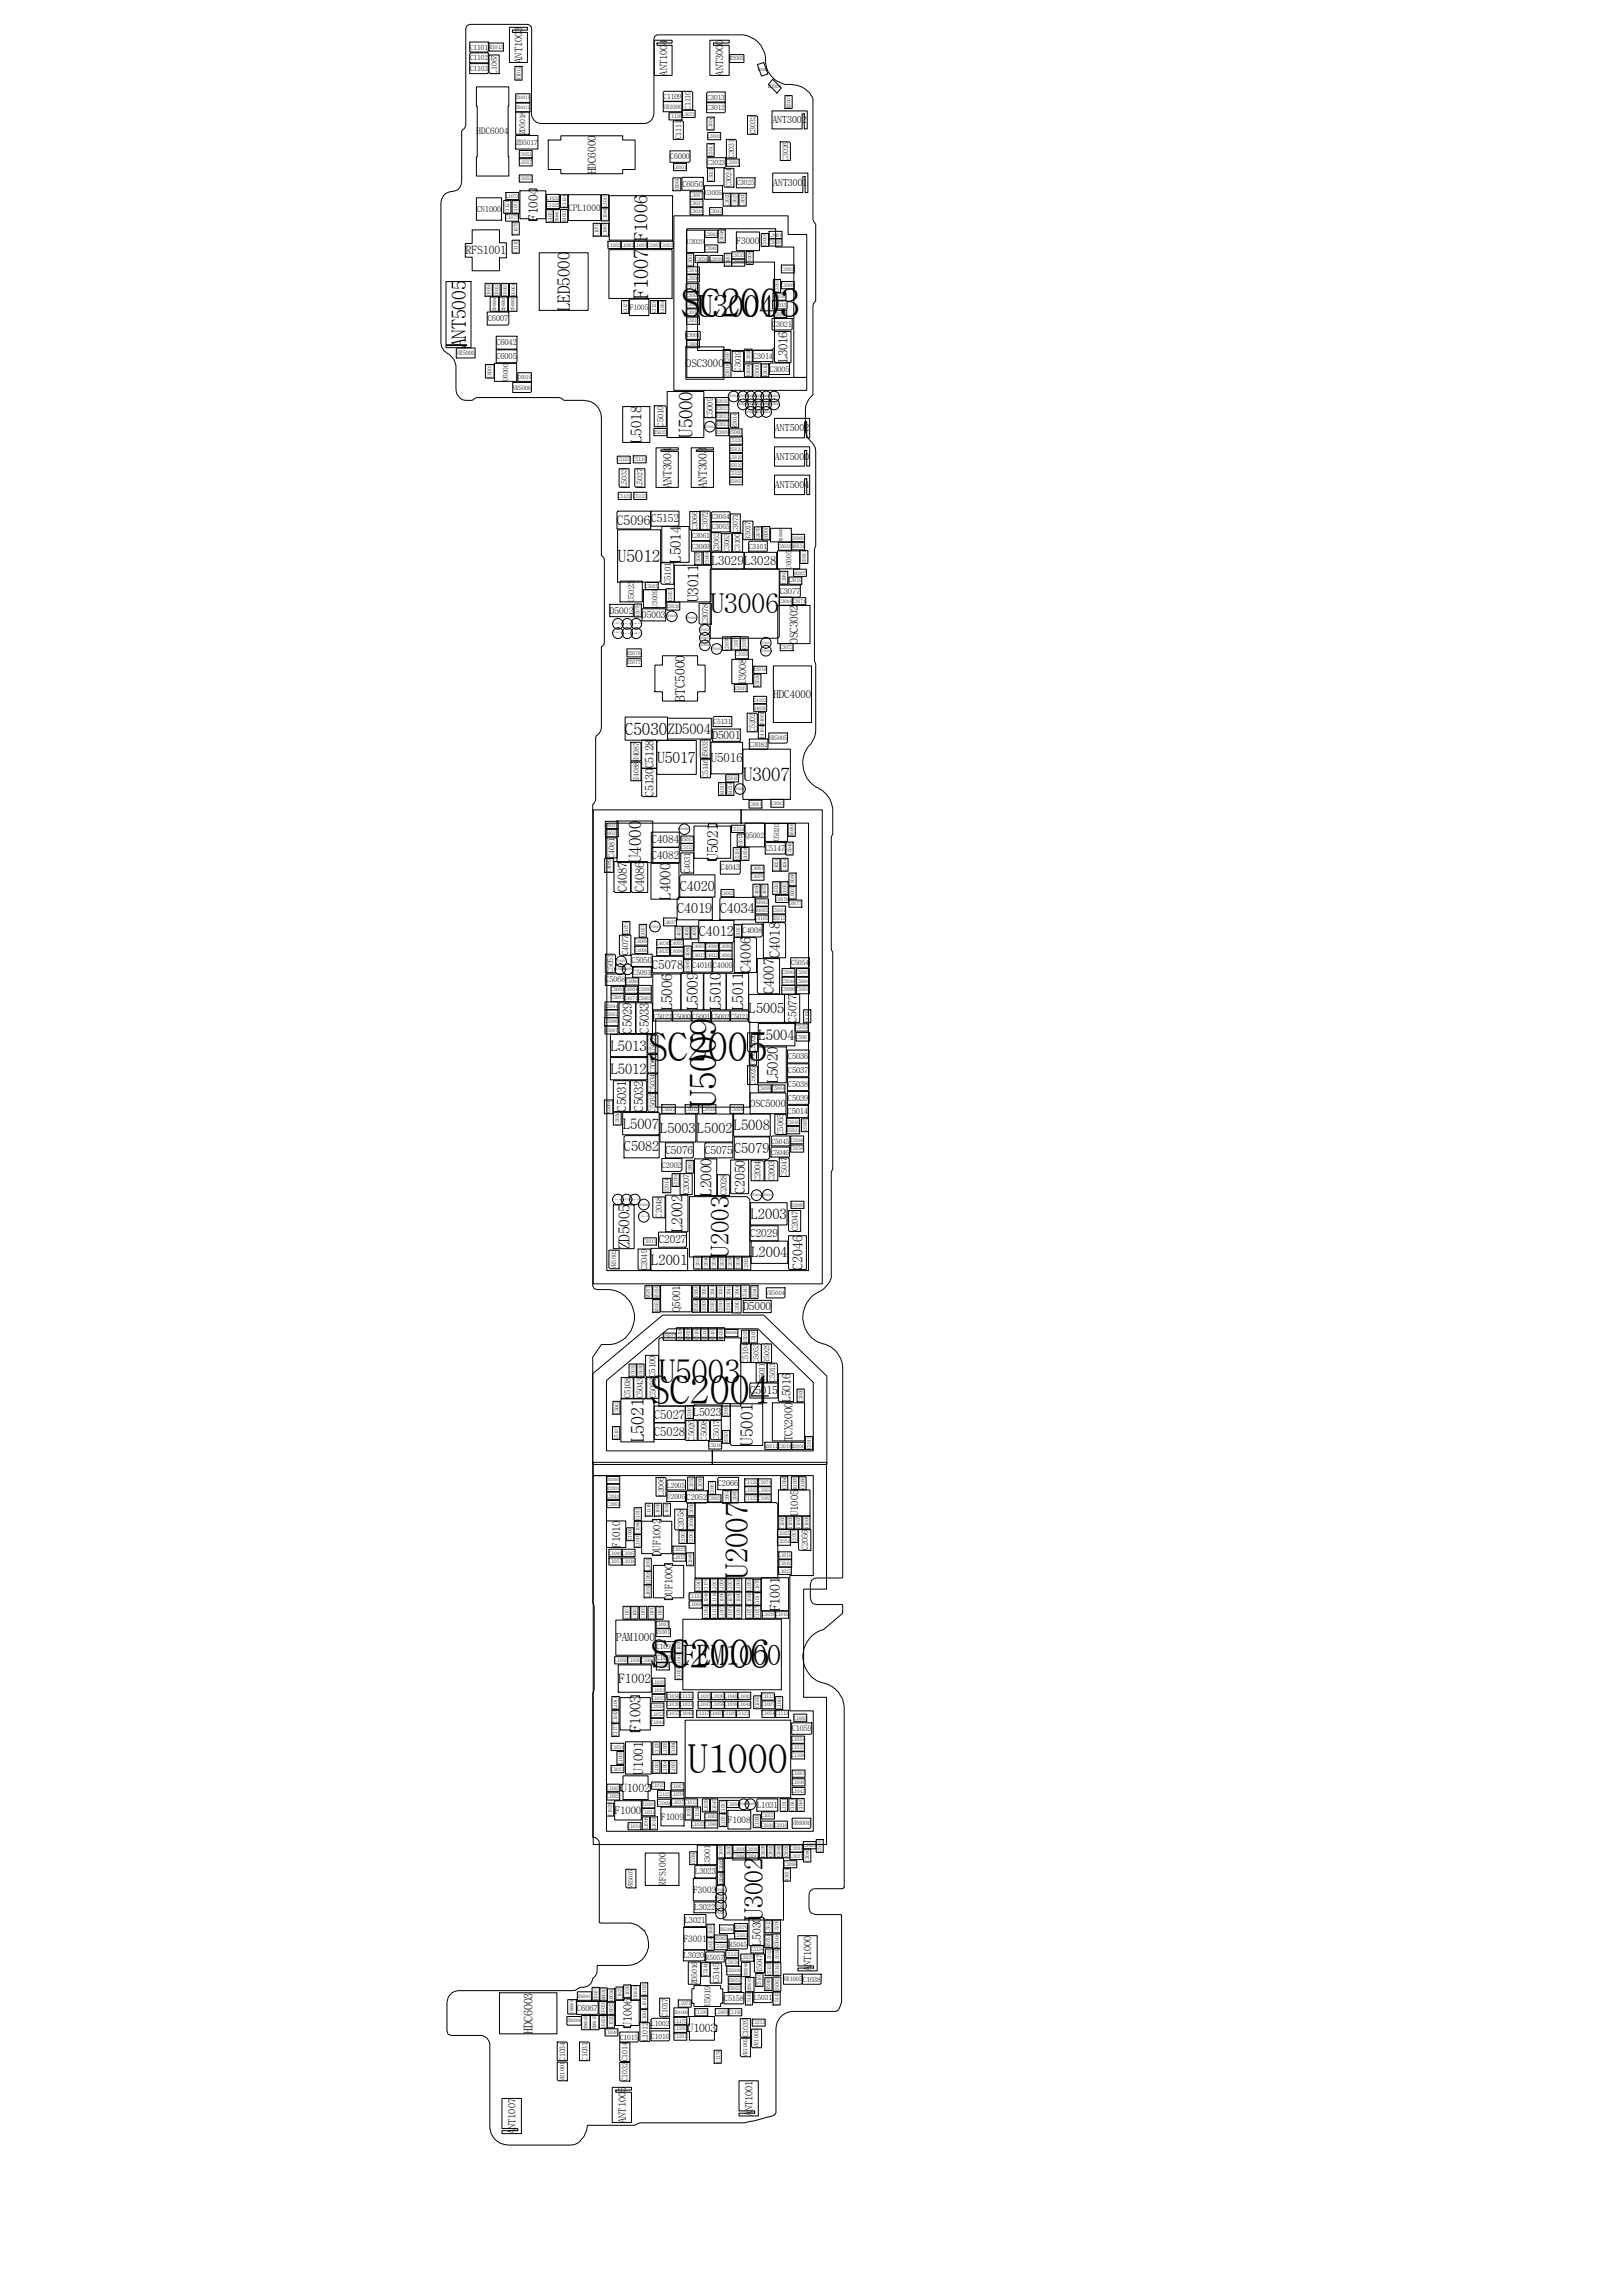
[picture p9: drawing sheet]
<svg xmlns="http://www.w3.org/2000/svg" width="210mm" height="297mm" viewBox="0 0 210 297" stroke-linecap="round" stroke-linejoin="round" font-family="sans-serif">
<defs><g id="words">
<g font-size="5.2">
<text x="88" y="41">SC2003</text>
<text x="83.8" y="137.3">SC2005</text>
<text x="84.1" y="181.6">SC2004</text>
<text x="84.1" y="215.7">SC2006</text>
<text x="89" y="229.4">U1000</text>
</g>
<text font-size="4.7" x="92.6" y="143.4" transform="rotate(-90 92.6 143.4)">U5009</text>
<text font-size="4.2" x="85.2" y="179">U5003</text>
<text font-size="4" x="96.8" y="204.3" transform="rotate(-90 96.8 204.3)">U2007</text>
<text font-size="3.9" x="90.3" y="41">U3004</text>
<text font-size="3.6" x="88.3" y="215.3">FEM1000</text>
<text font-size="3.5" x="91.9" y="79.4">U3006</text>
<text font-size="3.3" x="98.7" y="248.5" transform="rotate(-90 98.7 248.5)">U3002</text>
<text font-size="3.2" x="94.3" y="162.7" transform="rotate(-90 94.3 162.7)">U2003</text>
<text font-size="2.6" x="83.9" y="38.7" transform="rotate(-90 83.9 38.7)">F1007</text>
<text font-size="2.5" x="60.3" y="45.1" transform="rotate(-90 60.3 45.1)">ANT5005</text>
<g font-size="2.4">
<text x="83.8" y="31.2" transform="rotate(-90 83.8 31.2)">F1006</text>
<text x="89.6" y="56.6" transform="rotate(-90 89.6 56.6)">U5000</text>
<text x="96.2" y="101">U3007</text>
</g>
<text font-size="2.3" x="83.3" y="186.6" transform="rotate(-90 83.3 186.6)">L5021</text>
<g font-size="2.2">
<text x="73.7" y="40.3" transform="rotate(-90 73.7 40.3)">LED5000</text>
<text x="79.9" y="72.7">U5012</text>
<text x="80.9" y="95">C5030</text>
<text x="83" y="111.7" transform="rotate(-90 83 111.7)">U4000</text>
<text x="97.4" y="187.1" transform="rotate(-90 97.4 187.1)">U5001</text>
</g>
<g font-size="2">
<text x="90.4" y="77.9" transform="rotate(-90 90.4 77.9)">U3011</text>
<text x="85" y="98.7">U5017</text>
<text x="92.9" y="111.4" transform="rotate(-90 92.9 111.4)">U5021</text>
<text x="90.3" y="130.7" transform="rotate(-90 90.3 130.7)">L5009</text>
<text x="93.2" y="130.7" transform="rotate(-90 93.2 130.7)">L5010</text>
<text x="96.2" y="130.7" transform="rotate(-90 96.2 130.7)">L5011</text>
<text x="92" y="154.7" transform="rotate(-90 92 154.7)">L2000</text>
<text x="81.4" y="161.6" transform="rotate(-90 81.4 161.6)">ZD5005</text>
<text x="88.3" y="159.4" transform="rotate(-90 88.3 159.4)">L2002</text>
</g>
<g font-size="1.9">
<text x="83" y="57.3" transform="rotate(-90 83 57.3)">L5018</text>
<text x="88.1" y="72.8" transform="rotate(-90 88.1 72.8)">L5014</text>
<text x="86.4" y="94.9">ZD5004</text>
<text x="86.7" y="116.4" transform="rotate(-90 86.7 116.4)">L4000</text>
<text x="97.1" y="125.9" transform="rotate(-90 97.1 125.9)">C4006</text>
<text x="100.9" y="124" transform="rotate(-90 100.9 124)">C4018</text>
<text x="87" y="130.7" transform="rotate(-90 87 130.7)">L5006</text>
<text x="100.1" y="128.6" transform="rotate(-90 100.1 128.6)">C4007</text>
<text x="79" y="135.9">L5013</text>
<text x="98.1" y="134.5">L5004</text>
<text x="79" y="138.9">L5012</text>
<text x="100.6" y="140.1" transform="rotate(-90 100.6 140.1)">L5020</text>
<text x="80.6" y="146">L5007</text>
<text x="95" y="146.2">L5008</text>
<text x="97.1" y="157.7">L2003</text>
<text x="84.3" y="163.6">L2001</text>
<text x="97.2" y="162.7">L2004</text>
<text x="82.9" y="224.1" transform="rotate(-90 82.9 224.1)">F1003</text>
</g>
<g font-size="1.8">
<text x="87.6" y="118.2">C4019</text>
<text x="87.9" y="115.2">C4020</text>
<text x="93.1" y="118.2">C4034</text>
<text x="90.4" y="121.1">C4012</text>
<text x="96.9" y="131.1">L5005</text>
<text x="80.7" y="149">C5082</text>
<text x="85.4" y="146.6">L5003</text>
<text x="90.2" y="146.6">L5002</text>
<text x="95" y="149.2">C5079</text>
<text x="96.4" y="154.5" transform="rotate(-90 96.4 154.5)">C2050</text>
<text x="103.8" y="164.3" transform="rotate(-90 103.8 164.3)">C2046</text>
<text x="100.9" y="208.5" transform="rotate(-90 100.9 208.5)">F1001</text>
</g>
<g font-size="1.7">
<text x="69.6" y="28.6" transform="rotate(-90 69.6 28.6)">F1004</text>
<text x="79.8" y="67.9">C5096</text>
<text x="88.6" y="90.8" transform="rotate(-90 88.6 90.8)">BTC5000</text>
<text x="80" y="217.8">F1002</text>
<text x="83.2" y="229.6" transform="rotate(-90 83.2 229.6)">U1001</text>
</g>
<g font-size="1.6">
<text x="101.9" y="46.9" transform="rotate(-90 101.9 46.9)">L3016</text>
<text x="92.1" y="73.1">L3029</text>
<text x="96.3" y="73.1">L3028</text>
<text x="92" y="98.6">U5016</text>
<text x="81.1" y="115.5" transform="rotate(-90 81.1 115.5)">C4087</text>
<text x="83.3" y="115.5" transform="rotate(-90 83.3 115.5)">C4086</text>
<text x="84.4" y="125.4">C5078</text>
<text x="81.8" y="133.7" transform="rotate(-90 81.8 133.7)">C5029</text>
<text x="83.9" y="133.7" transform="rotate(-90 83.9 133.7)">C5033</text>
<text x="81" y="143.8" transform="rotate(-90 81 143.8)">C5031</text>
<text x="83.2" y="143.8" transform="rotate(-90 83.2 143.8)">C5032</text>
<text x="84.6" y="183.5">C5027</text>
<text x="84.6" y="185.7">C5028</text>
</g>
<g font-size="1.5">
<text x="60.3" y="32.9">RFS1001</text>
<text x="86.9" y="63.1" transform="rotate(-90 86.9 63.1)">ANT3004</text>
<text x="91.4" y="63.1" transform="rotate(-90 91.4 63.1)">ANT3003</text>
<text x="84.6" y="103.1" transform="rotate(-90 84.6 103.1)">C5130C5128</text>
<text x="103" y="132.3" transform="rotate(-90 103 132.3)">C5077</text>
<text x="102.3" y="181.4" transform="rotate(-90 102.3 181.4)">L5016</text>
<text x="80.4" y="231.8">U1002</text>
<text x="98.4" y="251.7" transform="rotate(-90 98.4 251.7)">L5030</text>
<text x="68.9" y="263.1" transform="rotate(-90 68.9 263.1)">HDC6003</text>
<text x="81.7" y="262.3" transform="rotate(-90 81.7 262.3)">U1006</text>
<text x="89" y="262.9">U1003</text>
</g>
<g font-size="1.4">
<text x="77.1" y="22.5" transform="rotate(-90 77.1 22.5)">HDC6000</text>
<text x="88.8" y="47.5">OSC3000</text>
<text x="84.2" y="67.6">C5152</text>
<text x="103.2" y="83.3" transform="rotate(-90 103.2 83.3)">OSC3002</text>
<text x="92.2" y="95.6">D5001</text>
<text x="100.1" y="90.3">HDC4000</text>
<text x="84.3" y="111.1">C4082</text>
<text x="84.3" y="109.1">C4084</text>
<text x="86.1" y="149.3">C5076</text>
<text x="91.2" y="149.3">C5075</text>
<text x="85.2" y="160.9">C2027</text>
<text x="97" y="160">C2029</text>
<text x="88" y="169.8" transform="rotate(-90 88 169.8)">Q5001</text>
<text x="96.2" y="169.5">D5000</text>
<text x="89.7" y="183.2">L5023</text>
<text x="97" y="180.4">C5015</text>
<text x="102.5" y="186.5" transform="rotate(-90 102.5 186.5)">TCX2000</text>
<text x="80.2" y="200.2" transform="rotate(-90 80.2 200.2)">F1010</text>
<text x="79.7" y="212.3">PAM1000</text>
</g>
<g font-size="1.3">
<text x="67.6" y="8.1" transform="rotate(-90 67.6 8.1)">ANT1003</text>
<text x="86.3" y="9.8" transform="rotate(-90 86.3 9.8)">ANT1004</text>
<text x="93.6" y="9.8" transform="rotate(-90 93.6 9.8)">ANT3000</text>
<text x="99.9" y="15.9">ANT3002</text>
<text x="100" y="24.1">ANT3001</text>
<text x="100.3" y="59.5">ANT5000</text>
<text x="100.3" y="55.8">ANT5002</text>
<text x="100.3" y="63.2">ANT5004</text>
<text x="96.5" y="88.5" transform="rotate(-90 96.5 88.5)">U3008</text>
<text x="97.1" y="143.2">OSC5000</text>
<text x="103.3" y="196.1" transform="rotate(-90 103.3 196.1)">U1005</text>
<text x="85.4" y="201.3" transform="rotate(-90 85.4 201.3)">DUF1002</text>
<text x="87" y="207" transform="rotate(-90 87 207)">DUF1000</text>
<text x="79.6" y="234.7">F1000</text>
<text x="105" y="255" transform="rotate(-90 105 255)">ANT1000</text>
<text x="81" y="274.6" transform="rotate(-90 81 274.6)">ANT1005</text>
<text x="97.3" y="273.8" transform="rotate(-90 97.3 273.8)">ANT1001</text>
<text x="66.7" y="276.1" transform="rotate(-90 66.7 276.1)">ANT1007</text>
</g>
<g font-size="1.2">
<text x="61.7" y="17.4">HDC6004</text>
<text x="73.6" y="27.2">CPL1000</text>
<text x="95.3" y="31.6">F3000</text>
<text x="78.9" y="79.4">D5002</text>
<text x="83.1" y="80">D5003</text>
<text x="85.5" y="235.4">F1009</text>
<text x="94.2" y="235.8">F1008</text>
<text x="86.1" y="244" transform="rotate(-90 86.1 244)">RFS1000</text>
<text x="89.7" y="244.9">F3002</text>
<text x="88.5" y="251.2">F3001</text>
</g>
<g font-size="1.1">
<text x="61.7" y="27.4">CN1000</text>
<text x="88.3" y="24.2">C6050</text>
<text x="63.1" y="41.6">C6007</text>
<text x="64.2" y="46.4">C6005</text>
<text x="64.2" y="44.7">C6042</text>
<text x="95.9" y="48.1" transform="rotate(-90 95.9 48.1)">C3019</text>
<text x="85.8" y="55.2" transform="rotate(-90 85.8 55.2)">C5010</text>
<text x="92.2" y="54.1" transform="rotate(-90 92.2 54.1)">C5009</text>
<text x="82.1" y="77.9" transform="rotate(-90 82.1 77.9)">U5023</text>
<text x="86.8" y="75.6" transform="rotate(-90 86.8 75.6)">C5101</text>
<text x="100.9" y="76.8">C3077</text>
<text x="91.6" y="80.7" transform="rotate(-90 91.6 80.7)">C3078</text>
<text x="79.5" y="111" transform="rotate(-90 79.5 111)">C4081</text>
<text x="89.3" y="113" transform="rotate(-90 89.3 113)">C4031</text>
<text x="81.3" y="123.6" transform="rotate(-90 81.3 123.6)">C4077</text>
<text x="81.7" y="124.6">C5050</text>
<text x="101.9" y="137">C5036</text>
<text x="101.9" y="138.8">C5037</text>
<text x="101.9" y="140.6">C5038</text>
<text x="101.9" y="142.4">C5039</text>
<text x="101.4" y="146.8" transform="rotate(-90 101.4 146.8)">C5065</text>
<text x="101.9" y="144.1">C5014</text>
<text x="89.2" y="154.5" transform="rotate(-90 89.2 154.5)">C2007</text>
<text x="94" y="154.6" transform="rotate(-90 94 154.6)">C2028</text>
<text x="98.4" y="152.8" transform="rotate(-90 98.4 152.8)">C2004</text>
<text x="100.2" y="152.8" transform="rotate(-90 100.2 152.8)">C2003</text>
<text x="85.6" y="157.5" transform="rotate(-90 85.6 157.5)">C2048</text>
<text x="103.2" y="159.3" transform="rotate(-90 103.2 159.3)">C2047</text>
<text x="83.7" y="164.3" transform="rotate(-90 83.7 164.3)">C2049</text>
<text x="81.6" y="180.9" transform="rotate(-90 81.6 180.9)">C5108</text>
<text x="83.2" y="180.9" transform="rotate(-90 83.2 180.9)">C5043</text>
<text x="84.9" y="180.9" transform="rotate(-90 84.9 180.9)">C5052C5100</text>
<text x="89.9" y="186.4" transform="rotate(-90 89.9 186.4)">C5026</text>
<text x="91.4" y="186.4" transform="rotate(-90 91.4 186.4)">C5098</text>
<text x="88.5" y="197.9" transform="rotate(-90 88.5 197.9)">C2058</text>
<text x="88.8" y="194">C2052</text>
<text x="92.9" y="192.3">C2066</text>
<text x="104.5" y="200.6" transform="rotate(-90 104.5 200.6)">C2056</text>
<text x="98" y="233.9">L1031</text>
<text x="90" y="242.5">L3023</text>
<text x="88.6" y="248.8">L3021</text>
<text x="89.9" y="247.1">L3022</text>
<text x="88.5" y="253.3">L3020</text>
<text x="93" y="256.6" transform="rotate(-90 93 256.6)">C5145</text>
<text x="74.7" y="260.1">C6067</text>
<text x="91.9" y="259.6" transform="rotate(-90 91.9 259.6)">U5019</text>
</g>
<g font-size="1">
<text x="64.3" y="9.5" transform="rotate(-90 64.3 9.5)">L1067</text>
<text x="67.9" y="17.4" transform="rotate(-90 67.9 17.4)">ZD5018</text>
<text x="89.3" y="14.2" transform="rotate(-90 89.3 14.2)">C1110</text>
<text x="97.7" y="17.4" transform="rotate(-90 97.7 17.4)">C3032</text>
<text x="86.7" y="20.6">C6000</text>
<text x="88.1" y="18" transform="rotate(-90 88.1 18)">C1111</text>
<text x="95" y="20.4" transform="rotate(-90 95 20.4)">C3031</text>
<text x="102" y="20.8" transform="rotate(-90 102 20.8)">C3026</text>
<text x="94.7" y="24.2" transform="rotate(-90 94.7 24.2)">C3024</text>
<text x="81.5" y="40.1">F1005</text>
<text x="97.5" y="46.4">C3014</text>
<text x="99.9" y="42.3">C3021</text>
<text x="99.6" y="48.1">C3005</text>
<text x="81.1" y="63.1" transform="rotate(-90 81.1 63.1)">L5033</text>
<text x="83.1" y="63.1" transform="rotate(-90 83.1 63.1)">L5027</text>
<text x="90.3" y="68.6" transform="rotate(-90 90.3 68.6)">C3066</text>
<text x="91.6" y="68.5" transform="rotate(-90 91.6 68.5)">C3072</text>
<text x="93" y="71.3" transform="rotate(-90 93 71.3)">C3062</text>
<text x="94.4" y="71.4" transform="rotate(-90 94.4 71.4)">C3063</text>
<text x="95.5" y="68.9" transform="rotate(-90 95.5 68.9)">C3071</text>
<text x="95.8" y="71.4" transform="rotate(-90 95.8 71.4)">C3100</text>
<text x="97.1" y="69.8" transform="rotate(-90 97.1 69.8)">R3017</text>
<text x="97.7" y="94.7" transform="rotate(-90 97.7 94.7)">C5202</text>
<text x="82.6" y="101" transform="rotate(-90 82.6 101)">R4088R4087</text>
<text x="91.6" y="100.6" transform="rotate(-90 91.6 100.6)">C5146R5035</text>
<text x="93.2" y="112.6">C4043</text>
<text x="96.4" y="108.4">Q5002</text>
<text x="99" y="110.1">C5147</text>
<text x="79.3" y="125.9" transform="rotate(-90 79.3 125.9)">C5051</text>
<text x="89.6" y="125.3">C4016C4009</text>
<text x="96.1" y="120.7">C4008</text>
<text x="78.4" y="127.1">C5068</text>
<text x="97.7" y="136.1" transform="rotate(-90 97.7 136.1)">C5020</text>
<text x="84.8" y="143.8" transform="rotate(-90 84.8 143.8)">C5035C5034C5003C5004</text>
<text x="97.7" y="140.3" transform="rotate(-90 97.7 140.3)">C5025</text>
<text x="85.6" y="151.1">C2002</text>
<text x="101.8" y="152.2" transform="rotate(-90 101.8 152.2)">C5047</text>
<text x="96.8" y="176.3" transform="rotate(-90 96.8 176.3)">C5104</text>
<text x="98.2" y="176.3" transform="rotate(-90 98.2 176.3)">C5053</text>
<text x="98.9" y="178.8" transform="rotate(-90 98.9 178.8)">C5011</text>
<text x="99.5" y="176.3" transform="rotate(-90 99.5 176.3)">R5029</text>
<text x="100.3" y="178.8" transform="rotate(-90 100.3 178.8)">C5013</text>
<text x="93" y="186.3" transform="rotate(-90 93 186.3)">C5017</text>
<text x="85.9" y="193.6" transform="rotate(-90 85.9 193.6)">L2006</text>
<text x="102.5" y="224">C1059</text>
<text x="91.9" y="241.2" transform="rotate(-90 91.9 241.2)">U3001</text>
<text x="90.2" y="256.7" transform="rotate(-90 90.2 256.7)">ZD5016</text>
<text x="98.6" y="255.2" transform="rotate(-90 98.6 255.2)">R5047</text>
<text x="86.3" y="260.9" transform="rotate(-90 86.3 260.9)">C1017</text>
<text x="93.7" y="258.9">C5158</text>
<text x="96.8" y="263.6" transform="rotate(-90 96.8 263.6)">C1039</text>
<text x="73.1" y="266.6" transform="rotate(-90 73.1 266.6)">C1034</text>
<text x="76" y="266.6" transform="rotate(-90 76 266.6)">C1031</text>
<text x="81.2" y="269.3" transform="rotate(-90 81.2 269.3)">C1032C1014</text>
<text x="83.8" y="264.1" transform="rotate(-90 83.8 264.1)">L1012</text>
</g>
<g font-size=".9">
<text x="60.8" y="6.4">C1101</text>
<text x="60.8" y="7.8">C1102</text>
<text x="60.8" y="9.2">C1103</text>
<text x="85.9" y="12.8">C1109</text>
<text x="91.5" y="14.3">C3012</text>
<text x="91.5" y="12.9">C3013</text>
<text x="66.8" y="18.7">ZD5017</text>
<text x="91.5" y="21.4">C3023</text>
<text x="95.3" y="24">C3025</text>
<text x="91.2" y="25.2">U3005</text>
<text x="88.9" y="31.5">U3020</text>
<text x="65.8" y="49.3" transform="rotate(-90 65.8 49.3)">U6000</text>
<text x="89.5" y="71">C3060</text>
<text x="89.5" y="69.6">C3061</text>
<text x="92.1" y="67.2">C3064</text>
<text x="92.1" y="68.5">C3065</text>
<text x="96.9" y="71">C3101</text>
<text x="102.4" y="73.6" transform="rotate(-90 102.4 73.6)">U6005</text>
<text x="85" y="78.6" transform="rotate(-90 85 78.6)">U3009</text>
<text x="92.3" y="93.7">C5131</text>
<text x="97" y="96.6">C3082</text>
<text x="100.8" y="108.9" transform="rotate(-90 100.8 108.9)">U5020</text>
<text x="102.3" y="124.9">C5054</text>
<text x="81.9" y="126.1">C5093</text>
<text x="84.6" y="131.8">C5022C5000 C5001 C5002C5021</text>
<text x="99.8" y="149.4">C5046</text>
<text x="99.8" y="148">C5045</text>
<text x="86.3" y="192.5">L2005</text>
<text x="86.3" y="194">U2006</text>
<text x="84.9" y="213.4">C1091</text>
<text x="84.9" y="214.7">C1095</text>
<text x="94.3" y="251.8">R5045</text>
<text x="91.3" y="253.5">R5057</text>
<text x="103.9" y="256.4">C1038</text>
<text x="80.2" y="263.9">C1015</text>
<text x="84.3" y="262.1">L1002</text>
<text x="84.3" y="263.7">C1016</text>
<text x="97.6" y="258.8">L5031</text>
</g>
<g font-size=".8">
<text x="85.8" y="14.1">VR1000</text>
<text x="59.1" y="45.9">VR5000</text>
<text x="66.3" y="50.4">VR5006</text>
<text x="99.5" y="95.7">VR5005</text>
<text x="79.7" y="164.1" transform="rotate(-90 79.7 164.1)">VR5002</text>
<text x="99.1" y="167.5">VR5004</text>
<text x="102.5" y="236.1">VR6006</text>
<text x="81.9" y="244.2" transform="rotate(-90 81.9 244.2)">VR5007</text>
<text x="101.4" y="256.3">VR1005</text>
<text x="73" y="269.2" transform="rotate(-90 73 269.2)">VR1001</text>
<text x="96.7" y="266.1" transform="rotate(-90 96.7 266.1)">VR1002</text>
<text x="98.2" y="264.9" transform="rotate(-90 98.2 264.9)">VR1003</text>
</g>
<g font-size=".7">
<text x="63.3" y="6.3">R1013</text>
<text x="67.3" y="10.3" transform="rotate(-90 67.3 10.3)">R1012</text>
<text x="94.4" y="7.8">R3005</text>
<text x="99.4" y="11.4">R3008</text>
<text x="86.5" y="15.3">C1126</text>
<text x="88.2" y="14.9">L1072</text>
<text x="91.5" y="17.8">L3002</text>
<text x="92.2" y="16.8" transform="rotate(-90 92.2 16.8)">L3001</text>
<text x="102.3" y="14" transform="rotate(-90 102.3 14)">R3007</text>
<text x="67.2" y="20.2">C6051</text>
<text x="67.2" y="23.3">C6052</text>
<text x="67.2" y="21.2">L6017</text>
<text x="87.1" y="21.8">L6001</text>
<text x="92.2" y="20.2" transform="rotate(-90 92.2 20.2)">C3011</text>
<text x="92.2" y="23.4" transform="rotate(-90 92.2 23.4)">C3022</text>
<text x="94" y="21.3">L3003</text>
<text x="65.4" y="28.4">C1075</text>
<text x="65.4" y="25.6">L1073</text>
<text x="65.9" y="27.6" transform="rotate(-90 65.9 27.6)">C1131</text>
<text x="67" y="27.6" transform="rotate(-90 67 27.6)">C1073</text>
<text x="70.7" y="26.8">C1135</text>
<text x="70.7" y="25.8">L1032</text>
<text x="71.4" y="28.7" transform="rotate(-90 71.4 28.7)">C4032</text>
<text x="73.2" y="28.7" transform="rotate(-90 73.2 28.7)">R4020 C1134</text>
<text x="87.8" y="24.6" transform="rotate(-90 87.8 24.6)">C6061</text>
<text x="89.3" y="26.5">C3037</text>
<text x="89.3" y="27.5">C3038</text>
<text x="89.3" y="25.5">L3007</text>
<text x="91.8" y="27.5">C3042</text>
<text x="94.3" y="26.6" transform="rotate(-90 94.3 26.6)">C3029</text>
<text x="95.3" y="26.6" transform="rotate(-90 95.3 26.6)">C3027</text>
<text x="96.3" y="26.6" transform="rotate(-90 96.3 26.6)">L3005</text>
<text x="67" y="32.7" transform="rotate(-90 67 32.7)">C1119</text>
<text x="67" y="30.4" transform="rotate(-90 67 30.4)">C1072</text>
<text x="77.4" y="30.5" transform="rotate(-90 77.4 30.5)">L1070</text>
<text x="78.5" y="30.5" transform="rotate(-90 78.5 30.5)">C1085 C1084 L1015</text>
<text x="78.6" y="31.9">C1053L1062L1060C1083C1052</text>
<text x="88.8" y="35.2">C3041</text>
<text x="89.5" y="34.4" transform="rotate(-90 89.5 34.4)">C3039</text>
<text x="89.9" y="33.7">C3056 L3009</text>
<text x="91.2" y="32.4">C3040</text>
<text x="91.2" y="30.5">C3043</text>
<text x="93.6" y="31.4" transform="rotate(-90 93.6 31.4)">C3058</text>
<text x="94.4" y="34.4" transform="rotate(-90 94.4 34.4)">C3035</text>
<text x="94.7" y="33.3">C3033</text>
<text x="94.7" y="34.2">L3006</text>
<text x="97.2" y="34.2" transform="rotate(-90 97.2 34.2)">C3008</text>
<text x="99.2" y="31.8" transform="rotate(-90 99.2 31.8)">C3028</text>
<text x="99.5" y="31.6">C3030</text>
<text x="99.5" y="30.6">L3004</text>
<text x="101.1" y="35">C3001</text>
<text x="63.5" y="38.3" transform="rotate(-90 63.5 38.3)">C6056</text>
<text x="64.5" y="38.3" transform="rotate(-90 64.5 38.3)">C6055</text>
<text x="65.6" y="38.3" transform="rotate(-90 65.6 38.3)">C6065</text>
<text x="81.1" y="40.5" transform="rotate(-90 81.1 40.5)">C1127</text>
<text x="84.8" y="40.5" transform="rotate(-90 84.8 40.5)">C1128</text>
<text x="85.9" y="40.5" transform="rotate(-90 85.9 40.5)">L1064</text>
<text x="88.8" y="38.5">C3009</text>
<text x="88.8" y="39.6">C3015</text>
<text x="88.8" y="37.4">C3018</text>
<text x="88.8" y="40.6">L3017</text>
<text x="88.8" y="41.7">C3017</text>
<text x="88.8" y="36.2">L3008</text>
<text x="100" y="39.7">R3015</text>
<text x="100" y="38.6">C3016</text>
<text x="100.1" y="40.8">C3002</text>
<text x="100.8" y="37.8" transform="rotate(-90 100.8 37.8)">C3003</text>
<text x="101.1" y="37.1">C3000</text>
<text x="88.8" y="43.6">R3001</text>
<text x="88.8" y="44.7">C3006</text>
<text x="94.3" y="46.8" transform="rotate(-90 94.3 46.8)">C3007</text>
<text x="63.6" y="48.9" transform="rotate(-90 63.6 48.9)">C6003</text>
<text x="67" y="49">C6016</text>
<text x="92.6" y="52.1">R3010</text>
<text x="92.6" y="53.1">R3013</text>
<text x="94.4" y="48.9" transform="rotate(-90 94.4 48.9)">R3016</text>
<text x="97" y="48.7" transform="rotate(-90 97 48.7)">C3004 C3020</text>
<text x="98.2" y="48.9" transform="rotate(-90 98.2 48.9)">R3000</text>
<text x="99.3" y="48.7" transform="rotate(-90 99.3 48.7)">C3010</text>
<text x="79.8" y="59.7">C5123 C5116</text>
<text x="84.6" y="56.1">R5025</text>
<text x="92.6" y="56.1">R3009R5060</text>
<text x="92.6" y="55.1">R3011</text>
<text x="92.6" y="54.1">R3012</text>
<text x="94.4" y="57.2">C5124</text>
<text x="94.4" y="59.4">L5019</text>
<text x="94.4" y="58.3">R5031</text>
<text x="95.3" y="55.3" transform="rotate(-90 95.3 55.3)">R3014</text>
<text x="80" y="64.4">C5122 C5115</text>
<text x="94.4" y="61.5">C5125</text>
<text x="94.4" y="60.4">R5032</text>
<text x="94.4" y="62.5">R5061</text>
<text x="98.3" y="69.8" transform="rotate(-90 98.3 69.8)">C3070</text>
<text x="99.4" y="69.8" transform="rotate(-90 99.4 69.8)">R6006</text>
<text x="100.7" y="70.9">C6032R6024</text>
<text x="102.4" y="69.8">C6069</text>
<text x="83.5" y="76.1">C5095</text>
<text x="87" y="77.8" transform="rotate(-90 87 77.8)">C3057</text>
<text x="90.6" y="73" transform="rotate(-90 90.6 73)">C3067</text>
<text x="91.7" y="73" transform="rotate(-90 91.7 73)">C3068</text>
<text x="100.8" y="78">C3084C3074</text>
<text x="101.7" y="75.5" transform="rotate(-90 101.7 75.5)">C3080</text>
<text x="102" y="75.4">L3019</text>
<text x="102.7" y="74.3">R6007</text>
<text x="104.3" y="72.9" transform="rotate(-90 104.3 72.9)">C6031</text>
<text x="82.7" y="79.8" transform="rotate(-90 82.7 79.8)">R5079</text>
<text x="86.3" y="78.7">C3036</text>
<text x="100.9" y="83.9">C3073</text>
<text x="81.1" y="85.9">R5077</text>
<text x="81.1" y="84.7">R5078</text>
<text x="94.3" y="84.1" transform="rotate(-90 94.3 84.1)">C3076</text>
<text x="95" y="89.2">R3019</text>
<text x="95.1" y="84.9">C3059</text>
<text x="95.5" y="84.1" transform="rotate(-90 95.5 84.1)">C3075</text>
<text x="96.5" y="84" transform="rotate(-90 96.5 84)">C3079</text>
<text x="97.5" y="86.9">R3018</text>
<text x="98.2" y="88.8" transform="rotate(-90 98.2 88.8)">R3020</text>
<text x="97.5" y="90.8">C4103</text>
<text x="97.5" y="91.8">R4090</text>
<text x="98.8" y="95.5" transform="rotate(-90 98.8 95.5)">C4104 R4061</text>
<text x="93.9" y="100.9">R5040</text>
<text x="78.3" y="107">R4027</text>
<text x="93.7" y="102.9" transform="rotate(-90 93.7 102.9)">R4015</text>
<text x="94.6" y="107.5">C5154</text>
<text x="94.7" y="102.9" transform="rotate(-90 94.7 102.9)">R4014</text>
<text x="96.9" y="104.2">C3081</text>
<text x="99.7" y="104.2">C3083</text>
<text x="78.3" y="108">R4026</text>
<text x="79" y="112.8" transform="rotate(-90 79 112.8)">C4085</text>
<text x="88.1" y="108.9">R5067</text>
<text x="88.1" y="109.8">C5155</text>
<text x="95.6" y="111.3" transform="rotate(-90 95.6 111.3)">C5156</text>
<text x="96.1" y="109.5" transform="rotate(-90 96.1 109.5)">R5013</text>
<text x="96.6" y="111.3" transform="rotate(-90 96.6 111.3)">C4058</text>
<text x="97.2" y="112.6">C4004</text>
<text x="97.2" y="113.6">C4076</text>
<text x="100.7" y="112.7" transform="rotate(-90 100.7 112.7)">C4024</text>
<text x="101.7" y="112.7" transform="rotate(-90 101.7 112.7)">C4014</text>
<text x="102.4" y="110.6" transform="rotate(-90 102.4 110.6)">C5049</text>
<text x="102.7" y="108.2" transform="rotate(-90 102.7 108.2)">R5066</text>
<text x="85.8" y="119.5">C4037</text>
<text x="93.3" y="115.8">C4063</text>
<text x="97.7" y="119.1">C4105</text>
<text x="97.7" y="117">R4082</text>
<text x="97.7" y="118">R4083</text>
<text x="98.1" y="116" transform="rotate(-90 98.1 116)">C4056</text>
<text x="99.1" y="116" transform="rotate(-90 99.1 116)">C4057</text>
<text x="100" y="118">C5081</text>
<text x="100" y="119">R5015</text>
<text x="100.3" y="116.5">C6078</text>
<text x="100.7" y="115.7" transform="rotate(-90 100.7 115.7)">L6003</text>
<text x="101.7" y="115.7" transform="rotate(-90 101.7 115.7)">C6053</text>
<text x="102" y="117.1">C6077</text>
<text x="102.8" y="116.3" transform="rotate(-90 102.8 116.3)">L6002 C6008</text>
<text x="81.3" y="120.8" transform="rotate(-90 81.3 120.8)">C4074</text>
<text x="82.1" y="123.1">C4000</text>
<text x="82.1" y="122">C4069</text>
<text x="83.4" y="121.2" transform="rotate(-90 83.4 121.2)">C4023</text>
<text x="85" y="123.3">C4035C4096</text>
<text x="85" y="122.3">C4036C4095</text>
<text x="88.1" y="121.5" transform="rotate(-90 88.1 121.5)">C4025</text>
<text x="89.1" y="121.5" transform="rotate(-90 89.1 121.5)">C4062</text>
<text x="89.2" y="125.7" transform="rotate(-90 89.2 125.7)">C5067 C4060</text>
<text x="89.6" y="123.8">C4017C4022C4083</text>
<text x="89.6" y="122.7">C4061C4080C4093</text>
<text x="90.1" y="121.5" transform="rotate(-90 90.1 121.5)">C4092</text>
<text x="95.7" y="121.2" transform="rotate(-90 95.7 121.2)">C4021</text>
<text x="78.3" y="130.4">C5044</text>
<text x="78.3" y="131.4">C5062</text>
<text x="79.1" y="129.3">C5092C4071C5063</text>
<text x="79.1" y="128.3">C5060C4064C5066</text>
<text x="81" y="127.2">C4088</text>
<text x="101.1" y="128.3">C5090 C5091</text>
<text x="101.2" y="126">C5089 C5085</text>
<text x="101.2" y="127.1">C5048 C5084</text>
<text x="78.2" y="132.4">C5086</text>
<text x="78.3" y="133.5">C5087</text>
<text x="97.7" y="137.8" transform="rotate(-90 97.7 137.8)">C5072</text>
<text x="102.9" y="133.2">C5059</text>
<text x="103" y="134.4">C5061</text>
<text x="104.7" y="132.3" transform="rotate(-90 104.7 132.3)">C4106</text>
<text x="85.6" y="143.7">C5023</text>
<text x="88.6" y="143.7">C5019 C5018</text>
<text x="94.4" y="143.7">C5024</text>
<text x="98.1" y="141.1">C5099C5094</text>
<text x="79" y="144" transform="rotate(-90 79 144)">C5064</text>
<text x="80.1" y="145.5" transform="rotate(-90 80.1 145.5)">C5056</text>
<text x="101.8" y="145.4">C5040</text>
<text x="101.8" y="146.4">R5001</text>
<text x="102.3" y="147.7">C5088</text>
<text x="102.3" y="148.8">C5058</text>
<text x="104.4" y="146.4" transform="rotate(-90 104.4 146.4)">C5057</text>
<text x="86.6" y="154.3" transform="rotate(-90 86.6 154.3)">R2014</text>
<text x="87.7" y="153.5" transform="rotate(-90 87.7 153.5)">C2008</text>
<text x="89.5" y="151.7" transform="rotate(-90 89.5 151.7)">U2002</text>
<text x="83.2" y="160.8">C2011</text>
<text x="102.3" y="156.1">R2006</text>
<text x="84.1" y="168" transform="rotate(-90 84.1 168)">R5075</text>
<text x="90.5" y="164.1" transform="rotate(-90 90.5 164.1)">C2031</text>
<text x="91.6" y="164.1" transform="rotate(-90 91.6 164.1)">C2040</text>
<text x="92.6" y="164.1" transform="rotate(-90 92.6 164.1)">C2038</text>
<text x="93.7" y="164.1" transform="rotate(-90 93.7 164.1)">C2037</text>
<text x="94.7" y="164.1" transform="rotate(-90 94.7 164.1)">C2035</text>
<text x="95.7" y="164.1" transform="rotate(-90 95.7 164.1)">C2036</text>
<text x="96.6" y="168" transform="rotate(-90 96.6 168)">C5143</text>
<text x="96.8" y="164.3" transform="rotate(-90 96.8 164.3)">C2033</text>
<text x="97.9" y="168" transform="rotate(-90 97.9 168)">C2045</text>
<text x="85.2" y="169.7" transform="rotate(-90 85.2 169.7)">R5053 R5050</text>
<text x="85.8" y="173.2">R5027</text>
<text x="88.2" y="173.4" transform="rotate(-90 88.2 173.4)">C5106</text>
<text x="89.3" y="173.4" transform="rotate(-90 89.3 173.4)">R5028</text>
<text x="90.3" y="169.7" transform="rotate(-90 90.3 169.7)">R5054 R5056</text>
<text x="90.4" y="173.4" transform="rotate(-90 90.4 173.4)">C5109</text>
<text x="91.3" y="169.7" transform="rotate(-90 91.3 169.7)">C2009 C2034</text>
<text x="91.4" y="173.4" transform="rotate(-90 91.4 173.4)">C5110</text>
<text x="92.4" y="169.7" transform="rotate(-90 92.4 169.7)">C2032 C2041</text>
<text x="92.5" y="173.4" transform="rotate(-90 92.5 173.4)">C5102</text>
<text x="93.5" y="169.7" transform="rotate(-90 93.5 169.7)">C2016 C2039</text>
<text x="93.5" y="173.4" transform="rotate(-90 93.5 173.4)">R5036</text>
<text x="94.5" y="169.7" transform="rotate(-90 94.5 169.7)">C2017 C2042</text>
<text x="95.6" y="169.8" transform="rotate(-90 95.6 169.8)">C2043 C2044</text>
<text x="96.6" y="173.7" transform="rotate(-90 96.6 173.7)">R5037</text>
<text x="97.7" y="173.7" transform="rotate(-90 97.7 173.7)">C5105</text>
<text x="82.1" y="178.1" transform="rotate(-90 82.1 178.1)">R5033</text>
<text x="83.1" y="178.1" transform="rotate(-90 83.1 178.1)">R5030</text>
<text x="80" y="182.9" transform="rotate(-90 80 182.9)">C5042</text>
<text x="89.4" y="183.5" transform="rotate(-90 89.4 183.5)">C5097</text>
<text x="94.2" y="183.2" transform="rotate(-90 94.2 183.2)">C5055</text>
<text x="103.8" y="181.3" transform="rotate(-90 103.8 181.3)">C2000</text>
<text x="80" y="186.2" transform="rotate(-90 80 186.2)">C5107</text>
<text x="91.7" y="187.2">C5016</text>
<text x="94.2" y="186.7" transform="rotate(-90 94.2 186.7)">R5026</text>
<text x="98.9" y="187.3">R2011C2019R2000</text>
<text x="104.9" y="187.5" transform="rotate(-90 104.9 187.5)">C2013</text>
<text x="78.5" y="192.7">R2001</text>
<text x="78.5" y="193.7">C2018</text>
<text x="78.5" y="194.8">C2061</text>
<text x="84.2" y="196.1" transform="rotate(-90 84.2 196.1)">C1116</text>
<text x="85.3" y="196.1" transform="rotate(-90 85.3 196.1)">L1058</text>
<text x="86.5" y="196.1" transform="rotate(-90 86.5 196.1)">L1034</text>
<text x="89.7" y="192.7" transform="rotate(-90 89.7 192.7)">C2053</text>
<text x="90.8" y="192.7" transform="rotate(-90 90.8 192.7)">C2060</text>
<text x="91.6" y="194.1">C2069</text>
<text x="92.4" y="193.3" transform="rotate(-90 92.4 193.3)">C2067</text>
<text x="94.3" y="194.4" transform="rotate(-90 94.3 194.4)">C2064</text>
<text x="95.3" y="194.4" transform="rotate(-90 95.3 194.4)">C2065</text>
<text x="96.3" y="193">L1063L1001</text>
<text x="96.3" y="194.1">C1125C1063</text>
<text x="96.3" y="192">C1130C1074</text>
<text x="101.5" y="197.8" transform="rotate(-90 101.5 197.8)">C1066</text>
<text x="101.7" y="192.7" transform="rotate(-90 101.7 192.7)">C1064</text>
<text x="102.5" y="197.8" transform="rotate(-90 102.5 197.8)">R1009</text>
<text x="103.1" y="192.7" transform="rotate(-90 103.1 192.7)">R1007</text>
<text x="103.5" y="197.8" transform="rotate(-90 103.5 197.8)">R1005</text>
<text x="104.1" y="192.7" transform="rotate(-90 104.1 192.7)">C1069</text>
<text x="104.6" y="197.8" transform="rotate(-90 104.6 197.8)">R1008</text>
<text x="78.8" y="201.1">C1088C1087</text>
<text x="78.8" y="202.2">L1017L1018</text>
<text x="81.8" y="199.3" transform="rotate(-90 81.8 199.3)">C1008</text>
<text x="82.7" y="200.2" transform="rotate(-90 82.7 200.2)">L1016 C1086 C1019</text>
<text x="87" y="201.7">L1055</text>
<text x="87" y="200.7">C1022</text>
<text x="88.6" y="199.6" transform="rotate(-90 88.6 199.6)">C2062</text>
<text x="89.5" y="202.5" transform="rotate(-90 89.5 202.5)">C1089</text>
<text x="89.6" y="199.6" transform="rotate(-90 89.6 199.6)">C2063 C2068 C2059</text>
<text x="100.6" y="199.6">C2054</text>
<text x="100.6" y="198.6">C2055</text>
<text x="100.7" y="203.5">L1021</text>
<text x="100.8" y="202.5">C1042</text>
<text x="100.8" y="201.4">L1019</text>
<text x="103" y="199.5" transform="rotate(-90 103 199.5)">C2057</text>
<text x="81.3" y="209.4" transform="rotate(-90 81.3 209.4)">C1107</text>
<text x="82.3" y="209.4" transform="rotate(-90 82.3 209.4)">C1092</text>
<text x="83.4" y="209.4" transform="rotate(-90 83.4 209.4)">C1105</text>
<text x="84.1" y="206.7" transform="rotate(-90 84.1 206.7)">L1051 C1068 L1061</text>
<text x="84.6" y="209.4" transform="rotate(-90 84.6 209.4)">C1100</text>
<text x="85.6" y="209.4" transform="rotate(-90 85.6 209.4)">C1104</text>
<text x="89.1" y="206.8">C1122</text>
<text x="89.1" y="207.8">L1066</text>
<text x="90.6" y="205.9" transform="rotate(-90 90.6 205.9)">L1045</text>
<text x="91.6" y="209.4" transform="rotate(-90 91.6 209.4)">C1058 L1048 C1178</text>
<text x="92.6" y="209.4" transform="rotate(-90 92.6 209.4)">C1115 C1114 L1027</text>
<text x="93.6" y="209.4" transform="rotate(-90 93.6 209.4)">L1007 C1006 L1006</text>
<text x="94.7" y="209.4" transform="rotate(-90 94.7 209.4)">C1078 C1079 L1057</text>
<text x="95.8" y="209.4" transform="rotate(-90 95.8 209.4)">C1001 C1000 L1000</text>
<text x="97.2" y="209.4" transform="rotate(-90 97.2 209.4)">L1074 C1003 L1059</text>
<text x="98.2" y="209.4" transform="rotate(-90 98.2 209.4)">C1077 C1011 C1076</text>
<text x="98.6" y="209.1">L1020C1041</text>
<text x="79.5" y="215">L1068C1090C1094</text>
<text x="84.9" y="210.4">C1093</text>
<text x="84.9" y="215.8">C1099</text>
<text x="84.9" y="211.4">R1001</text>
<text x="84.2" y="222">L1053 C1057C1049</text>
<text x="84.2" y="221">L1028</text>
<text x="84.3" y="219.9">C1013</text>
<text x="84.3" y="218.9">L1023</text>
<text x="84.3" y="217.8">L1026</text>
<text x="86.3" y="220.8">L1030L1024</text>
<text x="86.3" y="219.6">C1056C1133</text>
<text x="88.1" y="217.3" transform="rotate(-90 88.1 217.3)">C1028 L1013 C1026</text>
<text x="90.1" y="221.9">C1117C1065C1120C1121</text>
<text x="90.3" y="220.8">L1047L1056L1038L1044</text>
<text x="90.3" y="219.6">L1035L1036L1040L1042</text>
<text x="98.2" y="221" transform="rotate(-90 98.2 221)">C1005</text>
<text x="98.5" y="219.7">C1112</text>
<text x="98.6" y="220.8">C1007</text>
<text x="98.6" y="221.9">C1054C1113</text>
<text x="101" y="221.1" transform="rotate(-90 101 221.1)">L1049</text>
<text x="79.1" y="226.2">C1024</text>
<text x="79.9" y="224.6" transform="rotate(-90 79.9 224.6)">C1177 C1043 L1041</text>
<text x="84.2" y="223">C1044</text>
<text x="85.2" y="227" transform="rotate(-90 85.2 227)">C1129</text>
<text x="86.3" y="227" transform="rotate(-90 86.3 227)">L1003</text>
<text x="87.4" y="227" transform="rotate(-90 87.4 227)">C1004</text>
<text x="102.4" y="227.3">C1108</text>
<text x="102.4" y="226.3">L1052</text>
<text x="102.4" y="225.3">L1054</text>
<text x="102.7" y="222.5">C1060</text>
<text x="78.5" y="231.5">C1045</text>
<text x="78.5" y="232.6">L1022</text>
<text x="79.1" y="229.1">C1023</text>
<text x="80.5" y="228.2" transform="rotate(-90 80.5 228.2)">L1009</text>
<text x="83.1" y="233.7">R1000</text>
<text x="84.3" y="231.2">C1035</text>
<text x="85" y="232.3">C1123L1039</text>
<text x="85" y="233.5">C1009 L1037C1012</text>
<text x="85.2" y="229.4" transform="rotate(-90 85.2 229.4)">C1002</text>
<text x="86.3" y="229.4" transform="rotate(-90 86.3 229.4)">L1004</text>
<text x="86.8" y="231.3">C1067</text>
<text x="87.4" y="229.4" transform="rotate(-90 87.4 229.4)">L1005</text>
<text x="94" y="233.6">C1061</text>
<text x="102.5" y="229.7">C1082</text>
<text x="102.5" y="230.8">L1046</text>
<text x="102.5" y="231.9">L1043</text>
<text x="79.2" y="234.9" transform="rotate(-90 79.2 234.9)">C1033</text>
<text x="81.2" y="236.5">C1018</text>
<text x="83.1" y="234.7">C1021</text>
<text x="83.8" y="236.7" transform="rotate(-90 83.8 236.7)">L1008</text>
<text x="84.8" y="236.7" transform="rotate(-90 84.8 236.7)">L1014</text>
<text x="89.3" y="235.4" transform="rotate(-90 89.3 235.4)">L1050</text>
<text x="89.5" y="236.2">L1033C1048</text>
<text x="90.4" y="235.4" transform="rotate(-90 90.4 235.4)">C1124</text>
<text x="91.2" y="235.2">C1062</text>
<text x="91.6" y="234.4" transform="rotate(-90 91.6 234.4)">L1029</text>
<text x="92.6" y="234.4" transform="rotate(-90 92.6 234.4)">C1047</text>
<text x="93.8" y="236.3" transform="rotate(-90 93.8 236.3)">C1051 C1037</text>
<text x="94.8" y="239.4">L3026C3090</text>
<text x="98.2" y="236.4" transform="rotate(-90 98.2 236.4)">C1050</text>
<text x="98.5" y="236.3">C1036C1010</text>
<text x="98.5" y="235.1">C1055</text>
<text x="101.7" y="234.3" transform="rotate(-90 101.7 234.3)">L1011</text>
<text x="102.2" y="239.4">C3094</text>
<text x="102.8" y="234.3" transform="rotate(-90 102.8 234.3)">C1081</text>
<text x="103.8" y="234.3" transform="rotate(-90 103.8 234.3)">C1080</text>
<text x="103.9" y="239">L3025</text>
<text x="106.3" y="239.6" transform="rotate(-90 106.3 239.6)">C3085</text>
<text x="90" y="241.2" transform="rotate(-90 90 241.2)">C3034</text>
<text x="93.5" y="243.8" transform="rotate(-90 93.5 243.8)">C3088 C3095 C3097</text>
<text x="94.5" y="240.3" transform="rotate(-90 94.5 240.3)">L3030</text>
<text x="94.8" y="240.4">C3096C3091</text>
<text x="99" y="240.3" transform="rotate(-90 99 240.3)">C3099</text>
<text x="99.9" y="240.3" transform="rotate(-90 99.9 240.3)">C3092</text>
<text x="101" y="240.3" transform="rotate(-90 101 240.3)">C3089</text>
<text x="101.4" y="241.4">C3098</text>
<text x="102" y="240.3" transform="rotate(-90 102 240.3)">C3093</text>
<text x="102" y="243.3" transform="rotate(-90 102 243.3)">R3021</text>
<text x="102.2" y="240.3">L3027</text>
<text x="104.7" y="240.9" transform="rotate(-90 104.7 240.9)">C3086</text>
<text x="92.4" y="251">R5069</text>
<text x="95" y="250.6">C5161</text>
<text x="95" y="249.5">R5076</text>
<text x="100.7" y="250" transform="rotate(-90 100.7 250)">C5200</text>
<text x="91.5" y="255.6" transform="rotate(-90 91.5 255.6)">C5144</text>
<text x="92.2" y="252.3" transform="rotate(-90 92.2 252.3)">L3024 C3087</text>
<text x="92.4" y="252">C5159</text>
<text x="93.9" y="253">C5135</text>
<text x="93.9" y="254.1">L5028</text>
<text x="94.2" y="256.4">R5052</text>
<text x="94.2" y="257.4">R5055</text>
<text x="95.8" y="253.5">L5029</text>
<text x="97.1" y="252.4">C5134</text>
<text x="98.5" y="256.9" transform="rotate(-90 98.5 256.9)">C5160</text>
<text x="99.7" y="257.5" transform="rotate(-90 99.7 257.5)">R5049 C5139 L5022 R5051 L5015</text>
<text x="100.8" y="255.5" transform="rotate(-90 100.8 255.5)">C5140 L5024</text>
<text x="100.8" y="252.1" transform="rotate(-90 100.8 252.1)">R5048</text>
<text x="100.8" y="257.7" transform="rotate(-90 100.8 257.7)">R5063</text>
<text x="77.3" y="258.7" transform="rotate(-90 77.3 258.7)">C6037</text>
<text x="78.3" y="263.1">C1046</text>
<text x="78.3" y="262.4" transform="rotate(-90 78.3 262.4)">C6038 C6039 R6030</text>
<text x="79.3" y="262.3" transform="rotate(-90 79.3 262.3)">C1020R6027 C6036</text>
<text x="80.4" y="258.7" transform="rotate(-90 80.4 258.7)">C1027</text>
<text x="81.4" y="258.4" transform="rotate(-90 81.4 258.4)">C1029</text>
<text x="83.6" y="261.6" transform="rotate(-90 83.6 261.6)">C1030 L1010 C1025</text>
<text x="87.2" y="262.7">C1200</text>
<text x="87.2" y="263.7">C1201</text>
<text x="87.2" y="261.7">C1170</text>
<text x="87.7" y="259.4">L1071</text>
<text x="89.9" y="260.5">C1199</text>
<text x="92.5" y="260.5">L1069C1196</text>
<text x="97.2" y="259.4" transform="rotate(-90 97.2 259.4)">C5141 ZD5007</text>
<text x="97.3" y="261.9">C1213</text>
<text x="100.7" y="259.4" transform="rotate(-90 100.7 259.4)">C5142</text>
<text x="93.1" y="266.9" transform="rotate(-90 93.1 266.9)">C1174</text>
</g>
<g font-size=".6">
<text x="66.7" y="12.9">ZD6011</text>
<text x="66.7" y="14.1">ZD6012</text>
<text x="72.3" y="28.7" transform="rotate(-90 72.3 28.7)">TH4001</text>
<text x="64.2" y="40.2" transform="rotate(-90 64.2 40.2)">ZD6004</text>
<text x="65.3" y="40.2" transform="rotate(-90 65.3 40.2)">ZD6003</text>
<text x="66.5" y="40.2" transform="rotate(-90 66.5 40.2)">ZD6002 C6064</text>
<text x="101.2" y="70.1" transform="rotate(-90 101.2 70.1)">TR6000</text>
<text x="93.1" y="249.8">ZD5006</text>
<text x="94" y="255.1">ZD5009</text>
<text x="96.7" y="255.7" transform="rotate(-90 96.7 255.7)">ZD5008</text>
<text x="73.3" y="261.6">ZD6006</text>
<text x="74.2" y="260.5" transform="rotate(-90 74.2 260.5)">ZD6008</text>
<text x="74.7" y="258.4">ZD6007</text>
<text x="76" y="262.6" transform="rotate(-90 76 262.6)">ZD6005</text>
<text x="77.1" y="262.6" transform="rotate(-90 77.1 262.6)">ZD6015</text>
<text x="82.4" y="258.7" transform="rotate(-90 82.4 258.7)">ZD1001</text>
<text x="87.2" y="260.5">ZD1000</text>
</g>
<g font-size=".5">
<text x="98" y="9.1">R3006</text>
<text x="93.9" y="172.6">TH5000</text>
<text x="78.6" y="191.6">TH2000</text>
</g>
<g font-size=".4">
<text x="94.3" y="51.4">TP3011TP3015</text>
<text x="95.5" y="52.5">TP3016</text>
<text x="96.5" y="51.4">TP3000</text>
<text x="96.5" y="52.5">TP3012</text>
<text x="96.5" y="53.4">TP3014</text>
<text x="97.5" y="51.4">TP3013</text>
<text x="97.5" y="53.4">TP3017</text>
<text x="97.5" y="52.5">TP3018</text>
<text x="98.5" y="51.4">TP3001</text>
<text x="98.5" y="52.5">TP3002</text>
<text x="98.5" y="53.4">TP3005</text>
<text x="99.5" y="52.5">TP3003</text>
<text x="99.5" y="51.4">TP3004</text>
<text x="91.2" y="55.3">TP5001</text>
<text x="86.3" y="79.9">TP3028</text>
<text x="88.8" y="80">TP3030</text>
<text x="90.6" y="81.6">TP3026</text>
<text x="90.6" y="82.6">TP3027</text>
<text x="90.6" y="83.6">TP3029</text>
<text x="98.4" y="83.3">TP3031</text>
<text x="92.1" y="84.1">TP3033</text>
<text x="98.4" y="84.3">TP3032</text>
<text x="87.9" y="107.4">TP4000</text>
<text x="95.1" y="102.2">TP3034</text>
<text x="84.1" y="120">TP5013</text>
<text x="79.6" y="125.5">TP5018</text>
<text x="79.7" y="124.5">TP4001</text>
<text x="80.6" y="125.5">TP4009</text>
<text x="82.7" y="156">TP4003</text>
<text x="97.2" y="154.8">TP2001 TP2021</text>
<text x="95.6" y="233.6">TP1000</text>
<text x="96.5" y="233.6">TP1001</text>
<text x="92.6" y="244.6">TP3021</text>
<text x="92.6" y="245.6">TP3024</text>
<text x="92.6" y="247.7">TP3022</text>
<text x="92.6" y="246.7">TP3023</text>
</g>
<text font-size=".3" x="81.7" y="82">TP_AMP_WS</text>
<g font-size=".2">
<text x="79.3" y="82">TP_AMP_INT</text>
<text x="79.3" y="80.8">TP_AMP_RST</text>
<text x="81.7" y="80.8">TP_AMP_BCK</text>
<text x="80.4" y="155.2">CP_JTAG_TDI</text>
<text x="81.4" y="155.2">CP_JTAG_TMS</text>
<text x="82.6" y="157.5">CP_JTAG_TCK</text>
</g>
</g></defs>
<g fill="none" stroke="#000" stroke-width=".13">
<path d="M60.3 3.4l.6-.2h7.3l.5 .2 .1 .3-.1 11a1.3 1.3 0 0 0 1.3 1.3l13.7-.1a1.27 1.27 0 0 0 .9-1.2v-9.6l.2-.4 .2-.2h10.7a3.3 3.3 0 0 1 3.3 3.6 3.2 3.2 0 0 0 3.5 2.9 2.99 2.99 0 0 1 2.7 1.7v15.6l.3 .7v9.9l-.2 .4-.1 .2v11.6a2.4 2.4 0 0 0-1 1.9v3l.3 .6 .7 .8 .3 .4v.6v12.2l-.1 .5v14.3l.1 .5v8.7l-.1 .7-.5 1a3.6 3.6 0 0 0 1.3 5.9 3.2 3.2 0 0 1 1.5 2.8v2.9l-.2 .5v14.3l.2 .5v28.1l-.2 .4v13.6a3.7 3.7 0 0 1-2 2.1 3.6 3.6 0 0 0-1.5 3.8 3.6 3.6 0 0 0 2.9 2.8 3.3 3.3 0 0 1 2.1 3.1v27l-3.6 .1-.4 .3-.2 .5v1.7l.2 .5 .2 .3 .5 .1h3.3v1v.1l-2.5 2.1-.2 .1a3.6 3.6 0 0 0-2.4 3.7 3.6 3.6 0 0 0 3.1 3.3 3.2 3.2 0 0 1 2.2 3.1v23.2l-.2 .1-3.9 .1-.3 .2-.1 .3v1.9a.8 .8 0 0 0 .8 .9h3.3l.1 .1v11.2l-.3 .9-.3 .3h-.2h-5.5a2.23 2.23 0 0 0-2.2 2.2v10.9l-.2 .4-3.9 .9h-13.5l-.7 .4h-6.1l-.1 .6a2.66 2.66 0 0 1-1.8 1.9h-8.5a2.32 2.32 0 0 1-2.2-2.4l-.1-11-.3-.4-.6-.4h-4a.55 .55 0 0 1-.6-.6l.1-3.9a1.53 1.53 0 0 1 1.4-1.3h14.7h.4l.8-.4a1.27 1.27 0 0 0 1.5-1.2 1.59 1.59 0 0 0 .6-1.6h3.9a2.76 2.76 0 0 0 2.5-3.8l-.4-.8h-.1a2.59 2.59 0 0 0-2-.9h-3.5l-.2-.1v-10.3a.74 .74 0 0 0-.8-.7v-18.7l.2-.5v-10.6l-.2-.6v-31.7l1.1-1.7h.7a3.6 3.6 0 0 0 3.6-3.5 3.6 3.6 0 0 0-3.6-3.6h-1.2l-.4-.1-.2-.3v-62.3l.3-.4 .1-.3v-8l.6-.8 .1-.5v-10.4l.3-.3 .1-.3v-10.6l-.1-.3-.3-.3v-18.1a2.17 2.17 0 0 0-2.2-2h-2.6l-.7-.4h-10.6l-.6 .4h-.9a1.43 1.43 0 0 1-1.2-1.5v-2.8a2.58 2.58 0 0 0-1.5-2.1l-.4-.5-.1-.5v-18.2a1.56 1.56 0 0 1 1.8-1.5 1.28 1.28 0 0 0 .9-1.2v-6.6l.4-.3 .2-.4v-12.5zM60.8 5.4h2.4v1.2l-.2 .1h-2.2zM60.8 8.2h2.4v1.2l-.2 .1h-2.2zM60.9 6.8h2.3v1.3h-2.4v-1.1zM61.6 11.2h4.2v2.5h-.1l.1 9.1h-4.2v-2.5h.1v-6.6h-.1zM63.3 5.6h1.8v1h-1.8zM63.3 7.1h1.3v2.4h-1.2l-.1-.1zM65.9 3.5h2.3v.4h-1.9v.3h1.9v3.9h-2.3zM66.6 8.6h.9v1.8h-.9zM66.7 12.1h1.9v1.2h-1.9zM66.7 13.3h1.9v1.2h-1.9zM66.7 14.5h1.8v2.9h-1.8z"/>
<path d="M66.7 17.5h2.9v1.8h-2.9zM67.2 19.5h1.7v.9h-1.7zM70.9 18.1h1.7v-.5h8v.5h1.6v3.8h-1.6v.6h-8v-.6h-1.7zM84.6 5.2h2.4v.4h-2v.3h2v3.9h-2.4zM85.9 13.1h2.3v1.4h-2.4v-1.2zM85.9 11.8h2.3v1.3h-2.4v-1.2zM86.6 14.6h1.6v.9h-1.6zM86.7 19.5h2.6v1.4l-.1 .1h-2.5zM87.1 15.6h1.2l.1 .1v2.3h-1.3zM88.3 14.3h1.6v.9h-1.6zM88.3 11.8h1.2l.1 .1v2.3h-1.3zM91.4 13.3h2.4v1.2l-.1 .1h-2.3z"/>
<path d="M91.5 18.6h.9v1.7h-.9zM91.5 15.2h.9v1.6h-.9zM91.6 11.9h2.2v1.3h-2.4v-1.2zM91.6 17.1h1.6v1h-1.6zM91.8 5.2h2.5v.4h-2v.3h2v3.9h-2.5zM94 18h1.1l.2 .2v2.2h-1.3zM94.4 7.1h1.8v1h-1.8zM96.7 15h1.2l.1 .1v2.3h-1.3zM98 8.4l.8-.3 .6 1.5-.9 .2zM99.9 14.4h4.5v2.3h-.3v-2h-.3v2h-3.9zM100 10.3l1.1 1.1-.6 .6-1.1-1.1zM100.9 18.4h1.2l.2 .1v2.3h-1.4z"/>
<path d="M101.6 12.4h.9v1.6h-.9zM57.7 36.4h3.2v8.6h-3.2v-.3h2.7v-.1h-2.7zM61.1 29.7h3.5v1.7h.9v2h-.9v1.6h-3.5v-1.7h-.9v-1.8h.9zM61.6 25.6h3.3v2.9h-3.3zM62.8 36.7h.9v1.6h-.9zM63.4 38.4h1.1v1.9h-1.1zM63.8 36.7h.9v1.6h-.9zM64.6 38.4h1.1v1.9h-1.1zM64.9 36.7h.9v1.6h-.9zM65.2 25.9h.9v1.7h-.9zM65.4 27.7h1.7v.9h-1.7zM65.4 24.9h1.7v.9h-1.7z"/>
<path d="M65.8 38.4h1.1v1.9h-1.1zM65.9 36.7h.9v1.6h-.9zM66.3 31.1h.9v1.7h-.9zM66.3 28.7h.9v1.7h-.9zM66.3 25.9h.9v1.7h-.9zM67.2 20.5h1.7v1h-1.7zM67.2 22.6h1.7v1h-1.7zM67.3 24.7h1.2v-.3h.9v.3h1.2v3.6h-1.2v.2h-.9v-.2h-1.2zM69.8 32.7h6.3v7.5h-6.3zM70.7 27.1h.9v1.7h-.9zM70.7 26.1h1.7v.9h-1.7zM70.7 25.1h1.7v1h-1.7z"/>
<path d="M71.6 27.1h.9v1.7h-.9zM72.5 25.2h.9v1.7h-.9zM72.5 27.1h.9v1.7h-.9zM73.5 25.2h4.2v3.3h-4.2zM76.8 28.9h.9v1.7h-.9zM77.8 25.2h.9v1.7h-.9zM77.8 28.9h.9v1.7h-.9zM77.8 26.9h.9v1.7h-.9zM78.7 31.2h1.6v1h-1.6zM78.8 32.3h8.2v6.3h-8.2zM78.8 25.3h8.2v5.8h-8.2zM80.4 31.2h1.6v1h-1.6z"/>
<path d="M80.4 38.9h.9v1.7h-.9zM81.4 38.7h2.5v2.1h-2.5zM82 31.2h1.7v1h-1.7zM83.8 31.2h1.6v1h-1.6zM84.1 38.9h1v1.7h-1zM85.2 38.9h.9v1.7h-.9zM85.4 31.2h1.7v1h-1.7zM87.1 23h1v1.7h-1zM87.1 21.1h1.7v1h-1.7zM87.2 27.9h14.8v2.4h2.4v18.5h-1.7v-16.8h-2.3v-2.4h-11.5v19.2h15.5v1.7h-17.2zM88.2 22.9h2.8v1.6l-.1 .1h-2.7zM88.8 36.7h1.6v1h-1.6z"/>
<path d="M88.8 37.8h1.6v.9h-1.6zM88.8 38.8h1.6v1.1h-1.6zM88.8 40h1.6v.9h-1.6zM88.8 34.5h1.7v1h-1.7zM88.8 32.8h.9v1.6h-.9zM88.8 29.8h2.3v2.9h-2.3zM88.8 35.5h1.7v1h-1.7zM89.3 25.8h1.7v1h-1.7zM89.3 26.9h1.7v.9h-1.7zM89.3 24.8h1.7v.9h-1.7zM89.9 33h1.7v1h-1.7zM90.3 33.9h9.9v11.1l-.4 .3h-9.5z"/>
<path d="M91.1 24h2.4v1.8h-2.4zM91.2 31.7h1.7v.9h-1.7zM91.2 29.8h1.7v.9h-1.7zM91.5 20.4h2.4v1.2l-.2 .1h-2.2zM91.5 21.8h.9v1.7h-.9zM91.8 26.9h1.7v.9h-1.7zM91.8 33h1.7v1h-1.7zM92.9 29.7h.9v1.7h-.9zM93.6 25h.9v1.7h-.9zM93.7 21.8h1.3v2.4h-1.2l-.1-.1zM93.7 32.8h.9v1.6h-.9zM94 20.6h1.7v.9h-1.7z"/>
<path d="M94.6 25h.9v1.7h-.9zM94.7 32.6h1.7v.9h-1.7zM94.7 33.5h1.7v.9h-1.7zM95.3 23h2.4v1.2l-.1 .1h-2.3zM95.3 30h3v2.4h-3zM95.6 25h.9v1.7h-.9zM96.5 32.5h1v1.7h-1zM98.5 30.2h.9v1.7h-.9zM99.5 30.9h1.7v.9h-1.7zM99.5 29.9h1.7v1h-1.7zM100 38.9h1.8v1.1h-1.8zM100 22.4h4.5v2.5h-.3v-2h-.3v2h-3.9z"/>
<path d="M100 37.9h1.7v.9h-1.7zM100.1 36.2h.9v1.6h-.9zM101.1 36.4h1.7v1h-1.7zM101.1 34.3h1.7v1h-1.7zM59.2 45h2.3v1.3h-2.5v-1.1zM62.8 47.2h1.1v1.7h-1.1zM63 40.4h2.8v1.5l-.1 .2h-2.7zM64 47h2.8v2.3h-2.8zM64.2 45.3h2.7v1.5l-.1 .1h-2.6zM64.2 43.5h2.7v1.5l-.1 .2h-2.6zM66.3 49.5h2.4v1.2l-.1 .1h-2.3zM67 48.2h1.7v1.1h-1.7z"/>
<path d="M79.9 59h1.6v.9h-1.6zM80.6 52.6h3.5v4.6h-3.5zM81.9 59h1.7v.9h-1.7zM84.6 55.4h1.7v1h-1.7zM84.6 52.5h1.5l.1 .1v2.6h-1.6zM84.9 57.9h2.9v.3h-2.3v.2h2.3v4.7h-2.9zM86.3 50.7h4.8v5.9h-4.8zM88.7 44.9h5v4.2h-5zM88.7 42.9h1.9v1h-1.9zM88.8 44h1.7v1h-1.7zM88.8 41h1.7v1h-1.7zM89.4 57.9h2.9v.3h-2.2v.2h2.2v4.7h-2.9z"/>
<path d="M91.1 51.4h1.3l.2 .2v2.4h-1.5zM92.6 55.4h1.7v1h-1.7zM92.6 51.4h1.7v1h-1.7zM92.6 54.5h1.7v.9h-1.7zM92.6 53.4h1.7v1h-1.7zM92.6 52.4h1.7v.9h-1.7zM93.6 45.2h.9v1.7h-.9zM93.6 47h1v1.8h-1zM94.3 55.5h1.7v.9h-1.7zM94.4 56.5h1.7v1h-1.7zM94.4 58.7h1.7v.9h-1.7zM94.4 57.6h1.7v.9h-1.7z"/>
<path d="M94.4 59.7h1.7v.9h-1.7zM94.5 53.4h1.1v1.9h-1.1zM94.7 45.4h1.5v2.6h-1.3l-.2-.1zM96.3 47.1h1v1.6h-1zM96.3 45.2h1v1.6h-1zM97.4 45.4l.2-.1h2.4v1.5h-2.6zM97.4 47h1v1.8h-1zM98.5 47.1h1v1.6h-1zM99.5 47.1l.2-.1h2.5v1.5h-2.7zM99.9 41.2h2.6v1.4l-.2 .1h-2.4zM100.1 40.2h1.7v.9h-1.7zM100.2 57.8h4.6v2.5h-.4v-2h-.3v2h-3.9z"/>
<path d="M100.2 54.1h4.6v2.5h-.4v-2h-.3v2h-3.9zM100.2 42.9h2.1v4h-1.9l-.2-.2zM78.9 78.2h3v1.6h-3zM79.8 66.3l.1-.2h4.3v2.3h-4.4zM79.9 68.5h5.6v6.6l-.2 .2h-5.4zM80 63.7h1.7v.9h-1.7zM80.1 60.6h1.3v2.5h-1.2l-.1-.2zM80.2 75.2h2.9v2.7h-2.9zM82 63.7h1.7v.9h-1.7zM82 78.1h1v1.7h-1zM82.1 60.6h1.3v2.5h-1.1l-.2-.2zM83.1 78.8h3v1.5h-3z"/>
<path d="M83.2 76.3h2.9v2.3h-2.9zM83.5 75.4h1.7v.9h-1.7zM84.2 66.1h3.6v1.8l-.1 .2h-3.5zM85.5 72.8h1.7v2.8h-1.5l-.2-.1zM85.6 68.1h3.6v4.6h-3.6zM86.2 76.2h1v1.6h-1zM86.3 77.9h1.6v1h-1.6zM87.2 73.1h4.8v4.8h-4.8zM89.2 66.2h1.3v2.4h-1.1l-.2-.2zM89.5 70h2.4v1.2l-.1 .1h-2.3zM89.5 68.6h2.4v1.2l-.1 .1h-2.3zM89.9 71.4h.9v1.7h-.9z"/>
<path d="M90.4 78.1h1.6v2.7h-1.4l-.2-.2zM90.6 66.1h1.2l.1 .2v2.2h-1.3zM91 71.4h.9v1.6h-.9zM91.9 73.6h8.9v8.8l-.2 .2h-8.7zM92 68.9h1.2l.1 .1v2.3h-1.3zM92.1 71.5h4.1v2.1h-4.1zM92.2 66.2h2.2v1.3h-2.4v-1.1zM92.2 67.5h2.2v1.3h-2.4v-1.2zM93.4 69h1.1l.2 .1v2.3h-1.3zM94.4 60.8h1.7v.9h-1.7zM94.4 61.8h1.7v.9h-1.7zM94.5 66.5h1.3v2.4h-1.2l-.1-.1z"/>
<path d="M94.8 69h1.3v2.4h-1.2l-.1-.1zM96.1 67.4h1.3v2.4h-1.2l-.1-.1zM96.3 71.5h4.2v2.1h-4.2zM97 70h2.3v1.3h-2.4v-1.1zM97.6 68.2h.9v1.6h-.9zM98.7 68.1h.9v1.8h-.9zM99.7 68.3h2.7v1.8h-2.7zM100.2 61.5h4.6v2.5h-.4v-2.1h-.3v2.1h-3.9zM100.6 71.3h2.9v2.3h-2.9zM100.6 78.3h4.2v5h-4.2zM100.7 70.2h1.7v1h-1.7zM100.8 77.3h1.7v1h-1.7z"/>
<path d="M100.9 75.7h2.6v1.4l-.1 .2h-2.5zM100.9 73.9h1v1.7h-1zM102.1 74.7h1.6v.9h-1.6zM102.4 69.1h1.7v1h-1.7zM102.4 70.2h1.7v.9h-1.7zM102.6 77.3h1.6v.9h-1.6zM102.7 73.6h1.6v1h-1.6zM103.5 71.2h1v1.7h-1zM80.9 92.8h5.5v3h-5.5zM81.1 85.2h1.9v1h-1.9zM81.1 83.9h1.9v1.1h-1.9zM81.6 96h1.2l.1 .2v2.2h-1.3z"/>
<path d="M81.6 98.6h1.2l.1 .1v2.3h-1.3zM83 99.4h2v3.7h-1.8l-.2-.2zM83 95.8h1.8l.2 .1v3.5h-2zM85.2 95.8h4.9v4.4h-5.1v-4.2zM85.7 84.8h4.6v1.2h.9v3.5h-.9v1.2h-4.6v-1.2h-1v-3.5h1zM86.4 92.9h5.6v2.7h-5.6zM90.6 95.7h1.3v2.4h-1.2l-.1-.1zM90.6 98.2h1.2l.1 .2v2.2h-1.3zM92 96h4.1v3.9l-.2 .2h-3.9zM92.2 94.3h3.6v1.6h-3.6zM92.4 92.7h2.3v1.3h-2.4v-1.2zM93.5 82.4h1.1v1.7h-1.1z"/>
<path d="M94.7 85.3h2.7v3.2h-2.7zM94.7 82.3h1.1v1.8h-1.1zM95 88.6h1.7v.9h-1.7zM95.1 84.2h1.7v1h-1.7zM95.8 82.4h1v1.7h-1zM96.1 96.9h6.2v6.5h-6.2zM96.7 92.3h1.1l.2 .1v2.3h-1.3zM96.9 95.6h2.5v1.2l-.2 .1h-2.3zM97.5 91.1h1.7v.9h-1.7zM97.5 90.1h1.7v.9h-1.7zM97.5 86.2h1.7v.9h-1.7zM97.5 87.2h.9v1.7h-.9z"/>
<path d="M98.1 92.1h.9v1.7h-.9zM98.1 93.9h.9v1.6h-.9zM99.5 94.8h2.4v1.2l-.2 .1h-2.2zM100.1 86.1h4.9v7.4h-4.9zM100.9 83.3h1.7v.9h-1.7zM76.8 104.8h19.1v1.7h-17.4v57.9h26.1v-57.9h-8.7v-1.7h10.5v61.3h-29.6zM78.2 111.1h1.2v1.8h-1.2zM78.3 107.3h1.7v.9h-1.7zM78.3 106.3h1.7v.9h-1.7zM78.4 108.4h1.3l.2 .1v2.5h-1.5zM79.4 111.5h2.2v4h-2l-.2-.2zM79.8 106.2h4.7v5.4h-4.6l-.1-.2z"/>
<path d="M80.6 119.2h.9v1.7h-.9zM81.7 111.5h2.1v4h-2l-.1-.2zM82.7 119.6h.9v1.7h-.9zM84.2 111.7h3.6v4.6h-3.6zM84.3 107.7h3.6v1.8l-.1 .1h-3.5zM84.4 109.6h3.5v2h-3.6v-1.8zM85.9 118.8h1.6v1h-1.6zM87.3 119.8h1v1.7h-1zM87.8 116.1h4.4v2.9h-4.6v-2.7zM88.1 109.1h1.6v1h-1.6zM88.1 108.2h1.6v.9h-1.6zM88.1 110.3h1.6v2.6h-1.4l-.2-.1z"/>
<path d="M88.1 113.2h4.4v2.9h-4.6v-2.7zM88.3 119.8h1v1.7h-1zM89.4 119.8h.9v1.7h-.9zM89.8 106.9h1.9v-.3h1v.3h1.8v4.1h-1.8v.3h-1v-.3h-1.9zM90.4 119.1h4.6v2.7l-.2 .2h-4.4zM93 101.2h.9v1.7h-.9zM93.2 111.4h2.6v1.5l-.2 .2h-2.4zM93.3 115.1h1.7v.9h-1.7zM93.3 116.1h4.4v2.9h-4.6v-2.7zM93.9 100.2h1.7v1h-1.7zM94 101.2h1v1.7h-1zM94.6 106.8h1.7v.9h-1.7z"/>
<path d="M94.9 109.6h.9v1.7h-.9zM95 119.6h.9v1.7h-.9zM95.4 107.9h.9v1.7h-.9zM95.9 109.6h1v1.7h-1zM96 119.5h2.6v1.5l-.2 .2h-2.4zM96.4 106.5h2.5v3.1h-2.5zM96.9 103.5h1.7v1h-1.7zM97.2 112.9h1.6v1h-1.6zM97.2 111.9h1.6v1h-1.6zM97.4 114.4h.9v1.7h-.9zM97.7 117.3h1.7v.9h-1.7zM97.7 116.3h1.7v.9h-1.7z"/>
<path d="M97.7 118.4h1.7v.9h-1.7zM98.4 114.4h1v1.7h-1zM98.8 119.4h2.7l.1 .1v4.4h-2.8zM99 106.5h2.9v2.4h-2.9zM99 109.1l.1-.1h2.5v1.5h-2.6zM99.7 103.4h1.7v1h-1.7zM100 114.1h.9v1.6h-.9zM100 118.3h1.6v1h-1.6zM100 111h.9v1.7h-.9zM100 117.2h1.6v1h-1.6zM100.4 115.8h1.6v1h-1.6zM101 114.1h1v1.6h-1z"/>
<path d="M101 111h1v1.7h-1zM101.7 108.9h.9v1.7h-.9zM102 106.5h.9v1.7h-.9zM102.1 114.7h.9v1.6h-.9zM102.1 112.9h.9v1.7h-.9zM102.1 116.4h1.6v1h-1.6zM78.2 131.6h1.8v1.1h-1.8zM78.3 130.6h1.6v1.1h-1.6zM78.3 129.6h1.6v1h-1.6zM78.3 132.7h1.6v1.1h-1.6zM78.3 123.4h1.2l.1 .2v2.3h-1.3zM78.3 126.2l.2-.2h2.4v1.5h-2.6z"/>
<path d="M79 136.8h4.7v2.9h-4.7zM79 133.8h4.7v2.9h-4.7zM79.1 127.6h1.6v.9h-1.6zM79.1 128.6h1.6v1h-1.6zM79.4 139.8h1.9l.2 .1v3.9h-2.1zM80.1 129.7h2.1v4h-2l-.1-.1zM80.1 121h1.5v2.6h-1.3l-.2-.2zM80.8 127.6h1.7v.9h-1.7zM80.8 128.7h1.7v.9h-1.7zM81 126.5h1.6v.9h-1.6zM81.5 139.8h2l.2 .1v3.9h-2.2zM81.8 123.4h2.6v1.6h-2.7v-1.4z"/>
<path d="M82 125.1h2.3v1.3h-2.4v-1.1zM82.1 122.4h1.7v1h-1.7zM82.1 121.3h1.7v1h-1.7zM82.3 129.7h2l.1 .2v3.8h-2.1zM82.6 128.6h1.7v1h-1.7zM82.6 127.5h1.7v1h-1.7zM83.8 133.9h1.2l.1 .1v2.3h-1.3zM83.8 138.9h1.2l.1 .2v2.2h-1.3zM83.8 136.4h1.3v2.4h-1.2l-.1-.1zM84.4 123.7h4v2l-.1 .2h-3.9zM84.5 126h3.6v4.6h-3.6zM84.5 130.8h2.5v1.2l-.2 .1h-2.3z"/>
<path d="M84.8 131.8h11.8l.4 .4v11h-12.2zM85 122.6h1.6v1h-1.6zM85 121.5h1.6v1.1h-1.6zM86.7 122.6h1.7v1h-1.7zM86.7 121.6h1.7v.9h-1.7zM87.1 130.8h2.3v1.3h-2.4v-1.2zM88.1 125.9h2.9v4.7h-2.9zM88.5 124.1h1v1.7h-1zM88.5 122.4h.9v1.7h-.9zM89.5 130.8h2.4v1.2l-.1 .1h-2.3zM89.5 124.3l.2-.2h2.4v1.7h-2.6zM89.6 122h1.6v1h-1.6z"/>
<path d="M89.6 123h1.6v1.1h-1.6zM91.1 125.9h2.8v4.7h-2.8zM91.3 122h1.7v.9h-1.7zM91.3 123.1h1.7v.9h-1.7zM92.2 130.8h2.2v1.3h-2.4v-1.2zM92.2 124.1h2.6v1.5l-.2 .2h-2.4zM93 123h1.7v1.1h-1.7zM93 122h1.7v.9h-1.7zM94 125.9h2.9v4.7h-2.9zM94.5 130.8h2.4v1.2l-.1 .1h-2.3zM95 121.3h2.7l.2 .2v4.3h-2.9zM96.7 137.9h1.2l.1 .1v2.3h-1.3z"/>
<path d="M96.7 133.6h1.3v2.4h-1.1l-.2-.1zM96.9 128.7h4.6v3.6h-4.6zM96.9 136.1h1v1.7h-1zM98 124h2.9v4.6h-2.8l-.1-.2zM98.1 132.4h4.7v2.9h-4.7zM98.1 135.4h3.6v4.7h-3.6zM101.1 127.5h1.8v1.1h-1.8zM101.2 126.4h1.6v1h-1.6zM101.2 125.3h1.6v1h-1.6zM101.5 128.7h2v3.6h-1.9l-.1-.2zM101.9 135.8h2.8v1.6l-.2 .1h-2.6zM101.9 137.6h2.8v1.5l-.2 .2h-2.6z"/>
<path d="M101.9 139.4h2.8v1.6l-.2 .1h-2.6zM102.3 123.9h2.4v1.2l-.1 .1h-2.3zM102.9 132.5h1.7v.9h-1.7zM103 133.6h1.8v1.1h-1.8zM103 127.5h1.7v1.1h-1.7zM103 126.4h1.7v1h-1.7zM103 125.3h1.7v1h-1.7zM104 130.6h.9v1.7h-.9zM78.2 142.3h1.1v1.8h-1.1zM79.4 155.9h2.6v5.6h-2.6zM79.4 143.9h1v1.7h-1zM80.6 143.9h4.7v2.9h-4.7z"/>
<path d="M80.7 147.1l.2-.2h4.4v2.9h-4.6zM83.8 141.4h1.3v2.4h-1.2l-.1-.1zM84.5 154.9h1.5v2.6h-1.4l-.1-.1zM85.2 159.4h3.6v1.8l-.1 .2h-3.5zM85.4 144.1h4.6v3.6h-4.6zM85.6 142.9h1.8v1.1h-1.8zM85.6 149.9h2.6v1.5l-.2 .2h-2.4zM85.7 152.4h1.1v1.9h-1.1zM86.1 147.8h3.6v1.8l-.1 .2h-3.5zM86.1 154.6h2.9v4.8h-2.9zM87 151.8h.9v1.7h-.9zM88 151.8h1.4l.2 .2v2.5h-1.6z"/>
<path d="M88.6 142.9h1.8v1.1h-1.8zM88.8 150.1h.9v1.7h-.9zM89.2 154.8h7.4l.4 .4v7.4h-7.8zM89.9 149.9h2.8v4.8h-2.8zM90.2 144.1h4.6v3.6h-4.6zM90.9 142.9h1.7v1.1h-1.7zM91.2 148l.1-.2h3.5v2h-3.6zM92.8 152h1.5l.1 .1v2.6h-1.6zM94.4 142.9h1.8v1.1h-1.8zM94.5 150.1h2.4v4.3h-2.2l-.2-.1zM94.9 144.1h4.8v2.9h-4.8zM95 147.1h4.5v2.7l-.1 .2h-4.4z"/>
<path d="M97 141.4h4.7v2.7h-4.7zM97.1 155.6h4.7v2.9h-4.7zM97.2 150.2h1.5l.1 .1v2.5h-1.6zM97.2 158.6h3.5v1.9h-3.7v-1.8zM98.1 140.4h1.7v.9h-1.7zM99 150.2h1.4l.2 .1v2.5h-1.6zM99.8 147.1l.1-.1h2.3v1.3h-2.4zM99.9 148.4h2.3v1.3h-2.5v-1.2zM99.9 140.4h1.7v.9h-1.7zM100.2 144.2h1.5v2.6h-1.3l-.2-.2zM100.8 149.8h1.2l.1 .1v2.3h-1.3zM101.8 145.8h1.7v.9h-1.7z"/>
<path d="M101.8 144.7h1.7v.9h-1.7zM101.9 143h2.7v1.4l-.2 .2h-2.5zM101.9 141.2h2.8v1.5l-.2 .2h-2.6zM102 159.9h2.3v4.3h-2.1l-.2-.1zM102 156.6h1.6v2.7h-1.4l-.2-.1zM102.3 148.1h1.7v1h-1.7zM102.3 147h1.7v1h-1.7zM102.3 155.4h1.7v.9h-1.7zM103.7 144.7h.9v1.7h-.9zM76.7 177.7l9-7.6h13.1l8.2 7.9v11.5h-14.8v-1.8h13v-8.9l-7.1-6.9h-11.7l-7.9 6.7v9.1h13.7v1.8h-15.5zM78.8 161.7h1.3v2.4h-1.2l-.1-.1zM80.4 178.2h1.4l.1 .2v2.5h-1.5z"/>
<path d="M81.4 176.5h.9v1.6h-.9zM82 178.2h1.4l.2 .2v2.5h-1.6zM82.4 176.5h.9v1.6h-.9zM82.5 161.6h1.6v2.7h-1.4l-.2-.2zM83.2 160.1h1.7v1h-1.7zM83.4 166.3h1v1.7h-1zM83.5 175.3h1.7v2.8h-1.5l-.2-.1zM83.7 178.2h1.4l.1 .2v2.5h-1.5zM84.2 161.5h4.8v2.9h-4.8zM84.5 166.3h.9v1.7h-.9zM84.5 168.1h.9v1.7h-.9zM85.2 173.2l.2-.1h10.4v8.8h-10.6z"/>
<path d="M85.5 166.3h4v3.4h-4zM85.8 172.5h1.7v.9h-1.7zM87.5 171.8h1v1.6h-1zM88.5 171.8h1v1.6h-1zM89.6 171.8h1v1.6h-1zM89.6 168.1h.9v1.7h-.9zM89.6 166.3h.9v1.7h-.9zM89.7 162.5h1.1v1.7h-1.1zM90.6 166.3h1v1.7h-1zM90.6 168.1h1v1.7h-1zM90.7 171.8h.9v1.6h-.9zM90.8 162.5h1v1.7h-1z"/>
<path d="M91.7 168.1h1v1.7h-1zM91.7 166.3h1v1.7h-1zM91.7 171.8h1v1.6h-1zM91.8 162.5h1.1v1.7h-1.1zM92.7 166.3h1v1.7h-1zM92.8 168.1h.9v1.7h-.9zM92.8 171.8h.9v1.6h-.9zM92.9 162.5h1v1.7h-1zM93.7 168.1h1v1.7h-1zM93.7 166.3h1.1v1.7h-1.1zM93.8 172h1.7v.9h-1.7zM93.9 162.5h1.1v1.7h-1.1z"/>
<path d="M94.8 168.1h1.1v1.8h-1.1zM94.8 166.3h1v1.7h-1zM95 162.5h1v1.7h-1zM95.8 173.9h1.3v2.4h-1.2l-.1-.2zM95.8 166.2h1.1v1.8h-1.1zM95.9 172.1h1v1.7h-1zM96 162.5h1.1v1.8h-1.1zM96.2 168.2h3.6v1.6h-3.6zM96.9 172.1h1.1v1.7h-1.1zM97.1 166.3h1v1.7h-1zM97.1 178.9h3.5v2h-3.6v-1.8zM97.2 173.9h1.1l.2 .1v2.3h-1.3z"/>
<path d="M97.2 160.6h4.7v2.8h-4.7zM97.8 176.3h1.3l.1 .2v2.3h-1.4zM98.5 173.9h1.3v2.4h-1.1l-.2-.2zM99.1 166.6h2.5v1.2l-.2 .1h-2.3zM99.3 176.4h1.1l.2 .1v2.3h-1.3zM100.7 177.7h2v3.6h-1.8l-.2-.1zM103.1 179.7h1v1.7h-1zM76.8 189.2h30.1v16.4h-2.9v14h2.9v19h-30.1v-47.7h1.7v46h26.7v-15.6h-3v-17.5h3v-12.9h-28.4zM78.5 196.8h2.5v3.4h-2.5zM78.5 191h1.7v.9h-1.7zM78.5 193h1.7v1h-1.7zM78.5 194.1h1.7v1h-1.7z"/>
<path d="M78.5 192h1.7v1h-1.7zM79.2 184.6h1v1.6h-1zM79.3 181.3h.9v1.7h-.9zM80.3 181h4.3v5.5h-4.3zM81.1 197.7h.9v1.6h-.9zM82 198.5h1v1.7h-1zM82 196.8h1v1.7h-1zM82 195.1h1v1.6h-1zM83 196.8h1.4v-.2h1.1v.2h1.4v4.2h-1.4v.2h-1.1v-.2h-1.4zM83.5 194.5h.9v1.7h-.9zM84.6 181.9h4v2l-.1 .1h-3.9zM84.6 184.1h4v2l-.1 .1h-3.9z"/>
<path d="M84.6 194.5h1v1.7h-1zM84.9 191.1h1.1l.2 .2v2.3h-1.3zM85.8 194.5h.9v1.7h-.9zM86.4 193h2.3v1.2h-2.4v-1.1zM86.4 191.5h2.3v1.3h-2.4v-1.2zM87.3 195.2h1.6v2.7h-1.5l-.1-.1zM87.8 198h1.1v1.7h-1.1zM88.7 181.8h1v1.7h-1zM88.7 183.7h1.4l.1 .2v2.5h-1.5zM88.8 192.9h2.7v1.4l-.1 .1h-2.6zM88.9 198h1v1.7h-1zM89 191.1h.9v1.7h-.9z"/>
<path d="M89 196.1h.9v-1.7h-.9v1.7M89 196.3h.9v1.6h-.9zM89.9 181.8h3.4v1.9h-3.6v-1.8zM89.9 194.4h10.5l.2 .2v9.6h-10.7zM90.1 191.1h.9v1.7h-.9zM90.3 183.7h1.4l.1 .2v2.5h-1.5zM91.6 193.4h1.7v.9h-1.7zM91.7 191.7h.9v1.6h-.9zM91.7 186.5h1.7v1h-1.7zM91.9 183.7h1.4v2.6h-1.2l-.2-.2zM93 191.1h2.6v1.6h-2.7v-1.4zM93.4 181.6h1v1.6h-1z"/>
<path d="M93.5 185.1h.9v1.6h-.9zM93.5 192.8h1v1.7h-1zM94.5 181.6h4.2v5.4h-4l-.2-.2zM94.6 192.8h.9v1.6h-.9zM96.4 191.3h1.6v1h-1.6zM96.4 193.4h1.6v.9h-1.6zM96.4 192.3h1.6v1h-1.6zM98.1 193.4h1.7v.9h-1.7zM98.1 192.3h1.7v1h-1.7zM98.1 191.3h1.7v1h-1.7zM99 186.6h1.6v.9h-1.6zM99.9 181.5h4.2v4.9h-4.2z"/>
<path d="M100.6 198.9h1.7v1h-1.7zM100.6 197.9h1.7v.9h-1.7zM100.7 192.8h4.1v3.3h-4.1zM100.7 186.6h1.7v.9h-1.7zM100.8 196.2h.9v1.6h-.9zM101 191.1h.9v1.6h-.9zM101.8 196.2h.9v1.6h-.9zM102.3 197.9h.9v1.7h-.9zM102.4 191.1h.9v1.6h-.9zM102.4 186.6h1.7v.9h-1.7zM102.8 196.2h.9v1.6h-.9zM103.3 197.9h1.6v2.7h-1.4l-.2-.2z"/>
<path d="M103.4 191.1h.9v1.6h-.9zM103.9 196.2h.9v1.6h-.9zM104.2 185.8h.9v1.7h-.9zM78.8 201.5h1.7v1h-1.7zM78.8 200.4h1.7v1h-1.7zM79.2 219.5h.9v1.6h-.9zM79.5 214.3h1.7v1h-1.7zM79.7 209.6h5.1v4.5h-5.1zM80 215.4h4.3v3.5h-4.3zM80.2 219.6h1.4v-.2h1.1v.2h1.4v4.2h-1.4v.2h-1.1v-.2h-1.4zM80.5 201.5h1.7v1h-1.7zM80.5 200.4h1.7v1h-1.7z"/>
<path d="M80.6 207.8h.9v1.7h-.9zM81.2 214.3h1.7v1h-1.7zM81.6 207.8h.9v1.7h-.9zM82.7 207.8h1v1.7h-1zM83 214.3h1.6v1h-1.6zM83.3 203.3h1v1.7h-1zM83.3 205h1v1.7h-1zM83.3 201.6h1v1.7h-1zM83.8 207.8h1v1.7h-1zM84.4 218.2h1.6v.9h-1.6zM84.4 217.1h1.6v.9h-1.6zM84.4 219.2h1.6v.9h-1.6z"/>
<path d="M84.5 202.5h1.5v-.2h1v.2h1.5v4.2h-1.5v.2h-1v-.2h-1.5zM84.9 210.7h1.8v1h-1.8zM84.9 209.7h1.7v1h-1.7zM84.9 212.4h2.4v1.1l-.2 .2h-2.2zM84.9 213.7h2.4v1.2l-.2 .1h-2.2zM84.9 207.8h.9v1.7h-.9zM84.9 215.1h1.7v.9h-1.7zM86.3 218.9h1.6v1h-1.6zM87.1 201h1.6v1h-1.6zM87.1 200h1.6v1h-1.6zM87.3 213.9h1v1.7h-1zM87.3 212.2h1v1.7h-1z"/>
<path d="M87.3 215.6h1v1.7h-1zM88 218.9h1.7v1h-1.7zM88.3 209.5h12.8v9.1h-12.8zM88.8 200.9h.9v1.7h-.9zM89.2 206.1h1.6v.9h-1.6zM89.2 207.1h1.6v.9h-1.6zM89.9 204.2h.9v1.7h-.9zM90.3 218.9h1.7v1h-1.7zM90.9 206h.9v1.6h-.9zM90.9 204.2h.9v1.7h-.9zM90.9 207.7h.9v1.7h-.9zM91.9 207.7h1v1.7h-1z"/>
<path d="M91.9 206h1v1.6h-1zM91.9 204.2h1v1.7h-1zM92 218.9h1.7v1h-1.7zM92.9 207.7h.9v1.7h-.9zM92.9 204.2h.9v1.7h-.9zM92.9 206h.9v1.6h-.9zM93.7 218.9h1.7v1h-1.7zM94 204.2h1v1.7h-1zM94 206h1v1.6h-1zM94 207.7h1v1.7h-1zM95 206h1v1.6h-1zM95 207.7h1v1.7h-1z"/>
<path d="M95 204.2h1v1.7h-1zM95.5 218.9h1.6v1h-1.6zM96.5 206h.9v1.6h-.9zM96.5 204.2h.9v1.7h-.9zM96.5 207.7h.9v1.7h-.9zM97.5 219.4h.9v1.7h-.9zM97.5 206h.9v1.7h-.9zM97.5 207.7h.9v1.7h-.9zM97.5 204.3h.9v1.7h-.9zM98.5 204.1h3.5v4.3h-3.5zM98.5 219h1.7v.9h-1.7zM98.6 208.4h1.7v1h-1.7z"/>
<path d="M100.4 208.4h1.6v1h-1.6zM100.4 219.5h.9v1.6h-.9zM100.7 202.8h1.7v.9h-1.7zM100.8 201.8h1.6v.9h-1.6zM100.8 200.8h1.6v.9h-1.6zM78.5 233.3h.9v1.6h-.9zM78.5 230.8h1.7v1h-1.7zM78.5 231.9h1.7v1h-1.7zM79.1 228.4h1.6v.9h-1.6zM79.1 225.5h1.6v1h-1.6zM79.2 223h.9v1.6h-.9zM79.2 221.3h.9v1.6h-.9z"/>
<path d="M79.5 233h3.5v2.5h-3.5zM79.8 226.6h.9v1.7h-.9zM80.6 229.7h3.2v1.2h.3v.8h-.3v1.1h-3.2v-1.1h-.3v-.8h.3zM80.9 225.3h3.4v4.2h-3.4zM81.3 235.8h1.6v.9h-1.6zM83.1 233h1.6v.9h-1.6zM83.1 234h1.6v.9h-1.6zM83.1 235.1h.9v1.6h-.9zM83.5 239.7h4.3v4.2h-4.3zM84.1 235.1h1v1.6h-1zM84.2 222.3h1.7v.9h-1.7zM84.2 221.3h1.7v.9h-1.7z"/>
<path d="M84.2 220.3h1.7v1h-1.7zM84.3 230.5h1.7v1h-1.7zM84.5 225.3h.9v1.7h-.9zM84.5 227.8h.9v1.6h-.9zM85.1 231.6h1.6v1h-1.6zM85.1 232.8h1.6v.9h-1.6zM85.5 233.8h3v2.4h-3zM85.6 225.3h.9v1.7h-.9zM85.6 227.8h.9v1.6h-.9zM86.3 220.1h1.6v.9h-1.6zM86.3 221.3h1.6v.9h-1.6zM86.6 227.8h1v1.6h-1z"/>
<path d="M86.6 225.3h1v1.7h-1zM86.8 231.7h1.7v.9h-1.7zM86.8 230.6h1.7v1h-1.7zM86.9 232.7h1.6v1h-1.6zM88 221.3h1.7v.9h-1.7zM88 220.1h1.7v.9h-1.7zM88.6 232.7h1.7v1h-1.7zM88.6 233.8h1v1.7h-1zM88.6 222.5h13.7v10.1h-13.7zM89.2 239.6h1v1.6h-1zM89.5 235.6h1.6v.9h-1.6zM89.7 233.8h.9v1.7h-.9z"/>
<path d="M90.1 221.3h1.7v.9h-1.7zM90.2 238.7h2.5v2.5h-2.5zM90.3 220.1h1.7v.9h-1.7zM90.9 232.7h.9v1.7h-.9zM91.2 235.6h1.7v.9h-1.7zM91.2 234.5h1.7v1h-1.7zM91.8 221.3h1.7v.9h-1.7zM91.9 232.7h1v1.7h-1zM92 220.1h1.7v.9h-1.7zM92.8 238.7h.9v1.7h-.9zM93 232.9h1v1.7h-1zM93 234.6h1v1.7h-1z"/>
<path d="M93.6 221.3h1.6v.9h-1.6zM93.7 220.1h1.7v.9h-1.7zM93.8 238.7h.9v1.7h-.9zM94 232.9h1.7v.9h-1.7zM94.2 234.2h2.9v2.4h-2.9zM94.8 239.7h1.7v.9h-1.7zM94.8 238.7h1.7v.9h-1.7zM95.3 221.3h1.6v.9h-1.6zM95.5 220.1h1.6v.9h-1.6zM96.5 238.7h1.6v.9h-1.6zM96.5 239.7h1.6v.9h-1.6zM97.5 234.8h.9v1.7h-.9z"/>
<path d="M98.1 232.7h2.5v1.6h-2.7v-1.4zM98.3 238.7h.9v1.6h-.9zM98.5 235.6h1.7v.9h-1.7zM98.5 234.4h1.7v.9h-1.7zM98.6 221.3h1.6v.9h-1.6zM98.6 220h1.6v1.1h-1.6zM99.2 238.7h1v1.6h-1zM100.2 235.6h1.7v.9h-1.7zM100.2 238.7h1v1.6h-1zM100.4 221.3h1.6v.9h-1.6zM100.9 232.7h1v1.7h-1zM101.3 238.7h.9v1.6h-.9z"/>
<path d="M102.1 232.7h.9v1.7h-.9zM102.2 238.7h1.7v.9h-1.7zM102.2 239.6h1.7v1h-1.7zM102.4 222.9h2.6v1.3l-.1 .2h-2.5zM102.4 225.6h1.7v.9h-1.7zM102.4 224.6h1.7v.9h-1.7zM102.4 226.6h1.7v1h-1.7zM102.5 230.1h1.7v1h-1.7zM102.5 231.2h1.7v1h-1.7zM102.5 235.2h2.4v1.2l-.1 .1h-2.3zM102.5 229h1.7v.9h-1.7zM102.7 221.8h1.7v.9h-1.7z"/>
<path d="M103.1 232.7h1v1.7h-1zM103.9 238.3h1.7v.9h-1.7zM104 239.2h.9v1.7h-.9zM105.6 238h.9v1.6h-.9zM64.6 257.8h7.5v5.3h-7.5zM73.4 258.7h1.2v1.9h-1.2zM74.6 258.9h2.8v1.6l-.1 .1h-2.7zM74.7 257.7h1.9v1.1h-1.9zM76.6 257.1h.9v1.7h-.9zM77.5 258.9h1v1.7h-1zM77.6 257.2h.9v1.6h-.9zM78.5 259h1v1.7h-1z"/>
<path d="M78.6 257.3h.9v1.7h-.9zM79.6 258.8h1.1v-.3h.9v.3h1.1v3.2h-1.1v.3h-.9v-.3h-1.1zM79.7 257.1h.9v1.6h-.9zM80.7 256.8h.9v1.7h-.9zM81 241.8h1.3v2.4h-1.2l-.1-.1zM81.7 256.9h1.1v1.8h-1.1zM82.9 258.2h.9v1.7h-.9zM82.9 256.5h.9v1.7h-.9zM82.9 259.9h.9v1.7h-.9zM85.3 258.5h1.3v2.4h-1.1l-.2-.1zM87.2 259.8h1.8v1.1h-1.8zM87.8 258.7h1.6v1h-1.6z"/>
<path d="M88.4 252.3h2.8v1.4h-2.8zM88.5 249.4h2.9v2.8h-2.9zM88.5 247.7h2.8v1.6h-2.8zM89 253.8h1.6v2.9h-1.6zM89.7 243h3v2.9h-3zM89.8 256.9h3.4v.4h.3v1.9h-.3v.4h-3.4v-.4h-.3v-1.9h.3zM89.8 246.1h2.8v1.4h-2.8zM89.9 259.9h1.7v.9h-1.7zM89.9 241.4h2.8v1.6h-2.8zM90.7 253.9h1.1v1.8h-1.1zM91.4 252.5h2.3v1.3h-2.4v-1.1zM91.5 248.9h.9v1.7h-.9z"/>
<path d="M91.5 250.7h.9v1.6h-.9zM91.9 254h1.3l.2 .1v2.5h-1.5zM92.4 251.3h1.7v.9h-1.7zM92.4 250.3h1.7v1h-1.7zM92.5 259.9h1.7v.9h-1.7zM92.8 242.2h.9v1.7h-.9zM92.8 240.5h.9v1.7h-.9zM93.1 249h1.9v1.1h-1.9zM93.6 240.4h7.8v8h-7.7l-.1-.2zM93.7 257.8h2.5v1.3l-.1 .1h-2.4zM93.9 253.4h1.7v.9h-1.7zM93.9 252.3h1.7v1h-1.7z"/>
<path d="M94 254.4h1.9v1.1h-1.9zM94.2 255.7h1.7v.9h-1.7zM94.2 256.8h1.7v.9h-1.7zM94.3 259.9h1.7v.9h-1.7zM94.3 250.8h2.4v1.2l-.1 .1h-2.3zM95 249.9h1.7v.9h-1.7zM95 248.9h1.7v.9h-1.7zM95.8 252.8h1.7v.9h-1.7zM95.9 253.9h1.1v1.8h-1.1zM96.4 255.8h1.2v1.9h-1.2zM96.4 257.7h1v1.7h-1zM96.9 248.1h1.8l.1 .1v3.5h-1.9z"/>
<path d="M97.1 251.7h1.7v1h-1.7zM97.5 257.8h2.4v1.1l-.1 .2h-2.3zM97.6 252.8h1.3v2.4h-1.2l-.1-.1zM97.8 255.3h.9v1.7h-.9zM99 248.4h.9v1.7h-.9zM99 255.9h.9v1.6h-.9zM99 250.3h.9v1.7h-.9zM99 253.9h1v1.7h-1zM99 252.1h1v1.7h-1zM100 250.2h1v1.9h-1zM100 248.4h1v1.7h-1zM100 253.9h1v1.7h-1z"/>
<path d="M100 257.7h.9v1.7h-.9zM100 255.8h1v1.8h-1zM100.1 252.1h.9v1.7h-.9zM101.3 241.7h1v1.7h-1zM101.4 255.4h2.4v1.2l-.2 .1h-2.2zM101.4 240.7h1.7v.9h-1.7zM103.2 250.4h2.5v4.6h-2.5v-.4h2.1v-.3h-2.1zM103.8 255.4h2.4v1.2l-.1 .1h-2.3zM64.9 271.5h2.6v4.5h-2.6v-.3h2.1v-.3h-2.1zM72.1 266.8h1.3v2.4h-1.2l-.1-.2zM72.1 264.2h1.2l.1 .1v2.3h-1.3zM73.3 260.9h1.9v1.1h-1.9z"/>
<path d="M75 264.2h1.1l.2 .1v2.3h-1.3zM75.2 260.8h1.2v1.8h-1.2zM76.4 260.8h1.1v1.8h-1.1zM77.5 260.8h1v1.6h-1zM78.3 262.5h1.6v.9h-1.6zM78.5 260.7h1v1.7h-1zM79.2 270h2.5v.4h-2v.3h2v3.9h-2.5zM80.2 262.9h2.4v1.1l-.1 .2h-2.3zM80.2 264.3h1.3v2.4h-1.2l-.1-.1zM80.2 266.8h1.3v2.4h-1.2l-.1-.1zM82.8 261.7h1.1l.2 .1v2.3h-1.3zM84.2 262.7h2.4v1.2l-.1 .1h-2.3z"/>
<path d="M84.4 261.1h2.2v1.3h-2.4v-1.1zM87.2 261h1.7v.9h-1.7zM87.2 263h1.7v.9h-1.7zM87.2 262h1.7v.9h-1.7zM89.2 260.9h3.2v1.1h.3v.8h-.3v1.1h-3.2v-1.1h-.3v-.8h.3zM92.4 265.2h.9v1.7h-.9zM95.6 269.2h2.5v4.5h-2.5v-.3h2v-.3h-2zM95.8 261.2h1.3v2.4h-1.2l-.1-.2zM95.8 263.7h1.3v2.4h-1.2l-.1-.2zM97.2 262.5h1.3v2.4h-1.1l-.2-.1zM97.3 261.2h1.7v.9h-1.7z"/>
<circle cx="91.8" cy="55.2" r=".69"/>
<circle cx="94.9" cy="51.3" r=".7"/>
<circle cx="96.1" cy="51.3" r=".7"/>
<circle cx="96.1" cy="52.3" r=".69"/>
<circle cx="97.1" cy="51.3" r=".7"/>
<circle cx="97.1" cy="53.3" r=".69"/>
<circle cx="97.1" cy="52.3" r=".69"/>
<circle cx="98.1" cy="51.3" r=".7"/>
<circle cx="98.1" cy="52.3" r=".69"/>
<circle cx="98.1" cy="53.3" r=".69"/>
<circle cx="99.1" cy="51.3" r=".69"/>
<circle cx="99.1" cy="53.3" r=".69"/>
<circle cx="99.1" cy="52.3" r=".69"/>
<circle cx="100.2" cy="52.3" r=".7"/>
<circle cx="100.2" cy="51.3" r=".7"/>
<circle cx="86.9" cy="79.7" r=".7"/>
<circle cx="89.5" cy="79.9" r=".69"/>
<circle cx="79.9" cy="81.9" r=".7"/>
<circle cx="79.9" cy="80.7" r=".7"/>
<circle cx="81.2" cy="80.7" r=".7"/>
<circle cx="81.2" cy="81.9" r=".7"/>
<circle cx="82.3" cy="80.7" r=".7"/>
<circle cx="82.3" cy="81.9" r=".7"/>
<circle cx="91.2" cy="83.5" r=".7"/>
<circle cx="91.2" cy="82.5" r=".7"/>
<circle cx="91.2" cy="81.5" r=".7"/>
<circle cx="92.7" cy="84" r=".69"/>
<circle cx="99.1" cy="84.2" r=".7"/>
<circle cx="99.1" cy="83.2" r=".69"/>
<circle cx="84.7" cy="119.9" r=".7"/>
<circle cx="88.5" cy="107.3" r=".69"/>
<circle cx="95.7" cy="102.1" r=".69"/>
<circle cx="80.2" cy="125.4" r=".7"/>
<circle cx="80.4" cy="124.4" r=".7"/>
<circle cx="81.2" cy="125.4" r=".71"/>
<circle cx="80" cy="155.2" r=".69"/>
<circle cx="81.1" cy="155.2" r=".7"/>
<circle cx="82.1" cy="155.2" r=".7"/>
<circle cx="83.3" cy="155.8" r=".7"/>
<circle cx="83.3" cy="157.4" r=".7"/>
<circle cx="97.9" cy="154.6" r=".7"/>
<circle cx="99.3" cy="154.6" r=".7"/>
<circle cx="96.2" cy="233.4" r=".7"/>
<circle cx="97.1" cy="233.4" r=".7"/>
<circle cx="93.3" cy="245.5" r=".7"/>
<circle cx="93.3" cy="246.5" r=".7"/>
<circle cx="93.3" cy="247.5" r=".7"/>
<circle cx="93.3" cy="244.5" r=".7"/>
</g>
<use href="#words"/>
</svg>
